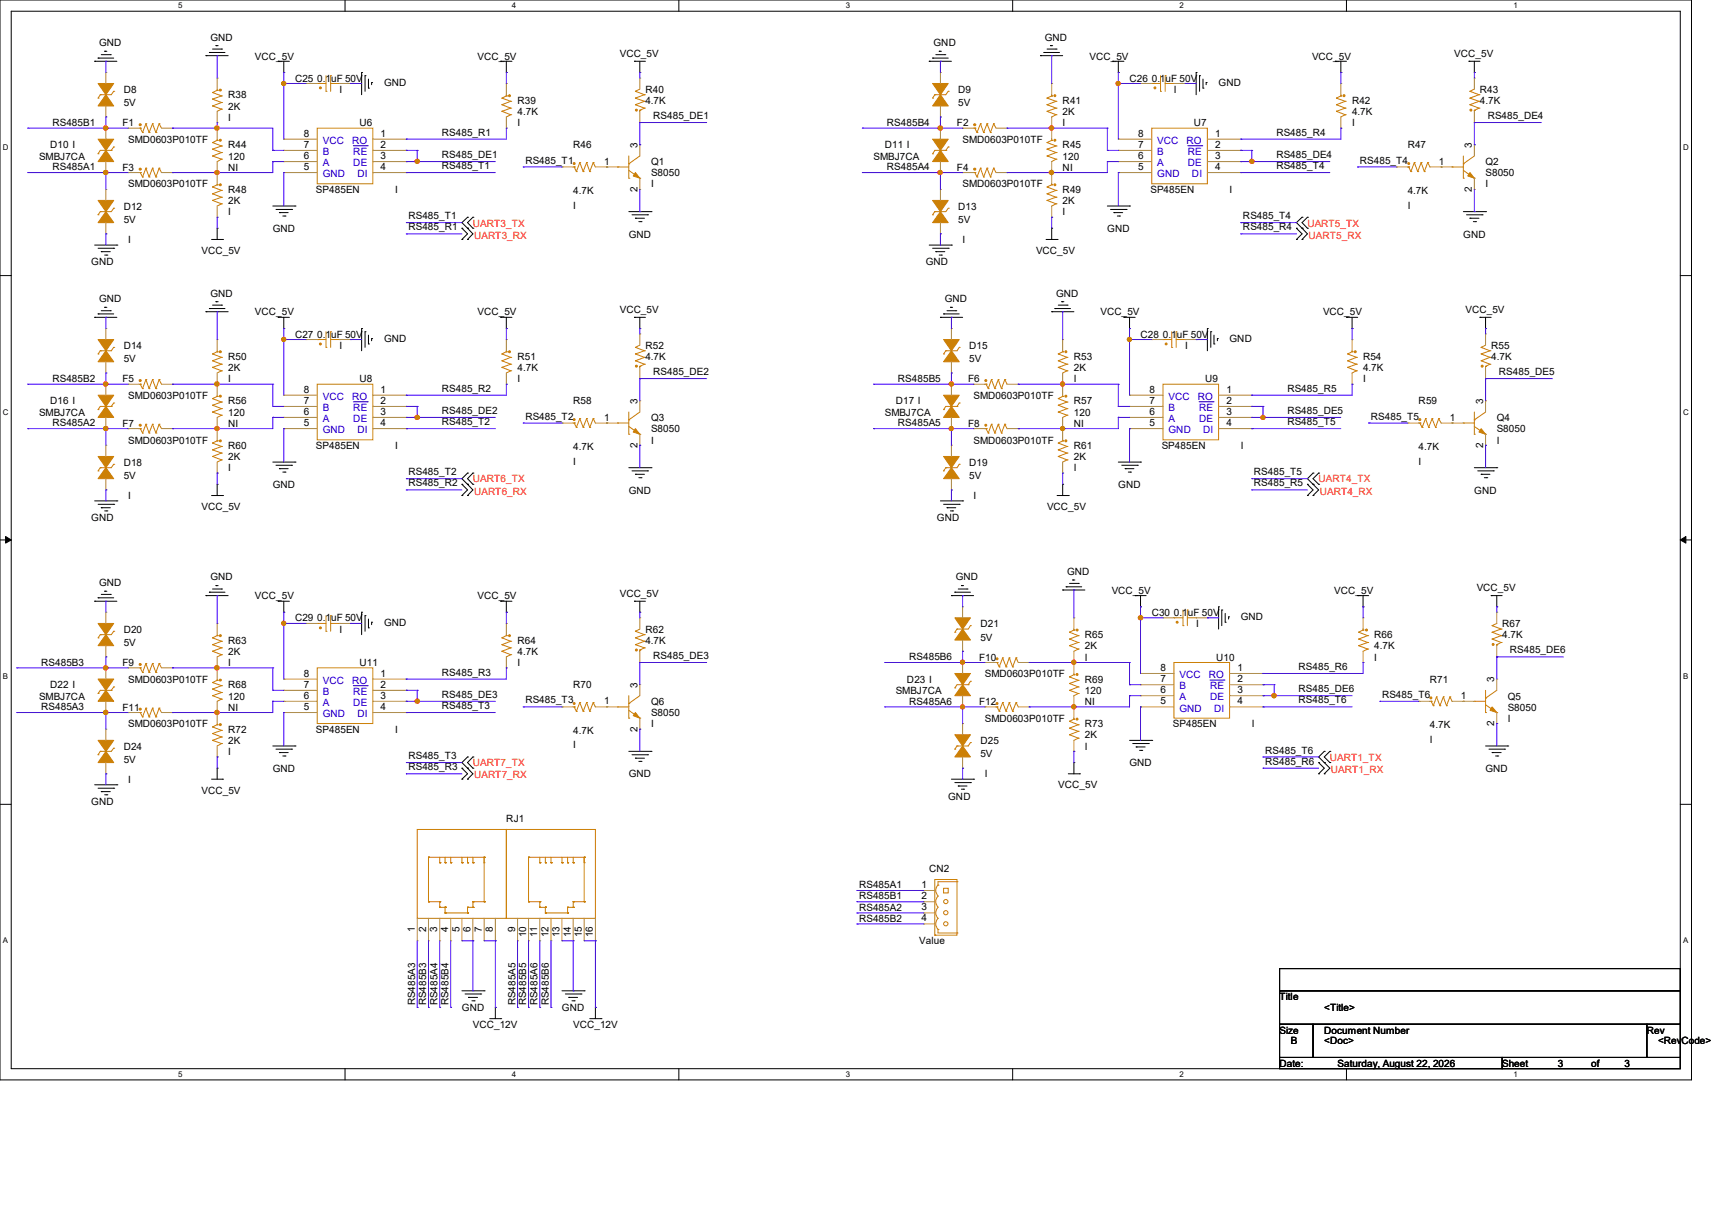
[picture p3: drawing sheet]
<svg xmlns="http://www.w3.org/2000/svg" width="297mm" height="210mm" viewBox="0 0 297 210" stroke-linecap="round" stroke-linejoin="round" font-family="sans-serif">
<defs><g id="words">
<g font-size="1.7">
<text x="17.2" y="8">GND</text>
<text x="36.5" y="7">GND</text>
<text x="44.2" y="10.3">VCC_5V</text>
<text x="82.8" y="10.3">VCC_5V</text>
<text x="107.5" y="9.9">VCC_5V</text>
<text x="162" y="8">GND</text>
<text x="181.3" y="7">GND</text>
<text x="189" y="10.3">VCC_5V</text>
<text x="227.6" y="10.3">VCC_5V</text>
<text x="252.3" y="9.9">VCC_5V</text>
<text x="21.5" y="16.1">D8</text>
<text x="39.6" y="17.1">R38</text>
<text x="51.2" y="14.2">C25 0.1uF 50V</text>
<text x="58.9" y="16.1">I</text>
<text x="66.6" y="14.9">GND</text>
<text x="112" y="16.1">R40</text>
<text x="166.2" y="16.1">D9</text>
<text x="196" y="14.2">C26 0.1uF 50V</text>
<text x="203.7" y="16.1">I</text>
<text x="211.4" y="14.9">GND</text>
<text x="256.7" y="16.1">R43</text>
<text x="9.1" y="21.8">RS485B1</text>
<text x="21.3" y="21.9">F1</text>
<text x="21.5" y="18.4">5V</text>
<text x="39.6" y="19">2K</text>
<text x="39.6" y="20.9">I</text>
<text x="52.7" y="23.7">8</text>
<text x="62.4" y="21.9">U6</text>
<text x="66" y="23.7">1</text>
<text x="76.7" y="23.5">RS485_R1</text>
<text x="89.8" y="18">R39</text>
<text x="89.8" y="20">4.7K</text>
<text x="89.8" y="21.9">I</text>
<text x="112" y="18">4.7K</text>
<text x="113.3" y="20.7">RS485_DE1</text>
<text x="153.9" y="21.8">RS485B4</text>
<text x="166" y="21.9">F2</text>
<text x="166.2" y="18.4">5V</text>
<text x="184.4" y="18">R41</text>
<text x="184.4" y="20">2K</text>
<text x="184.4" y="21.9">I</text>
<text x="197.5" y="23.7">8</text>
<text x="207.1" y="21.9">U7</text>
<text x="210.8" y="23.7">1</text>
<text x="221.4" y="23.5">RS485_R4</text>
<text x="234.6" y="18">R42</text>
<text x="234.6" y="20">4.7K</text>
<text x="234.6" y="21.9">I</text>
<text x="256.7" y="18">4.7K</text>
<text x="258.1" y="20.7">RS485_DE4</text>
<text x="6.8" y="27.7">SMBJ7CA</text>
<text x="8.7" y="25.7">D10 I</text>
<text x="9.1" y="29.5">RS485A1</text>
<text x="21.3" y="29.6">F3</text>
<text x="22.2" y="24.8">SMD0603P010TF</text>
<text x="39.6" y="25.7">R44</text>
<text x="39.6" y="27.7">120</text>
<text x="39.6" y="29.6">NI</text>
<text x="52.7" y="29.5">5</text>
<text x="52.7" y="27.6">6</text>
<text x="52.7" y="25.7">7</text>
<text x="66" y="25.7">2</text>
<text x="66" y="27.6">3</text>
<text x="66" y="29.5">4</text>
<text x="76.7" y="27.4">RS485_DE1</text>
<text x="76.7" y="29.3">RS485_T1</text>
<text x="91.1" y="28.4">RS485_T1</text>
<text x="99.4" y="25.7">R46</text>
<text x="104.8" y="28.5">1</text>
<text x="110.6" y="25.7" transform="rotate(-90 110.6 25.7)">3</text>
<text x="112.9" y="28.7">Q1</text>
<text x="151.6" y="27.7">SMBJ7CA</text>
<text x="153.5" y="25.7">D11 I</text>
<text x="153.9" y="29.5">RS485A4</text>
<text x="166" y="29.6">F4</text>
<text x="167" y="24.8">SMD0603P010TF</text>
<text x="184.4" y="25.7">R45</text>
<text x="184.4" y="27.7">120</text>
<text x="184.4" y="29.6">NI</text>
<text x="197.5" y="29.5">5</text>
<text x="197.5" y="27.6">6</text>
<text x="197.5" y="25.7">7</text>
<text x="210.8" y="25.7">2</text>
<text x="210.8" y="27.6">3</text>
<text x="210.8" y="29.5">4</text>
<text x="221.4" y="27.4">RS485_DE4</text>
<text x="221.4" y="29.3">RS485_T4</text>
<text x="235.9" y="28.4">RS485_T4</text>
<text x="244.2" y="25.7">R47</text>
<text x="249.6" y="28.5">1</text>
<text x="255.3" y="25.7" transform="rotate(-90 255.3 25.7)">3</text>
<text x="257.7" y="28.7">Q2</text>
<text x="22.2" y="32.5">SMD0603P010TF</text>
<text x="39.6" y="33.5">R48</text>
<text x="39.6" y="35.4">2K</text>
<text x="54.8" y="33.5">SP485EN</text>
<text x="68.5" y="33.5">I</text>
<text x="99.4" y="33.7">4.7K</text>
<text x="110.6" y="33.2" transform="rotate(-90 110.6 33.2)">2</text>
<text x="112.9" y="30.6">S8050</text>
<text x="112.9" y="32.5">I</text>
<text x="167" y="32.5">SMD0603P010TF</text>
<text x="184.4" y="33.5">R49</text>
<text x="184.4" y="35.4">2K</text>
<text x="199.6" y="33.5">SP485EN</text>
<text x="213.3" y="33.5">I</text>
<text x="244.2" y="33.7">4.7K</text>
<text x="255.3" y="33.2" transform="rotate(-90 255.3 33.2)">2</text>
<text x="257.7" y="30.6">S8050</text>
<text x="257.7" y="32.5">I</text>
<text x="21.5" y="36.4">D12</text>
<text x="21.5" y="38.7">5V</text>
<text x="39.6" y="37.3">I</text>
<text x="47.3" y="40.2">GND</text>
<text x="70.9" y="38">RS485_T1</text>
<text x="70.9" y="40">RS485_R1</text>
<text x="99.4" y="36.2">I</text>
<text x="109.1" y="41.2">GND</text>
<text x="166.2" y="36.4">D13</text>
<text x="166.2" y="38.7">5V</text>
<text x="184.4" y="37.3">I</text>
<text x="192.1" y="40.2">GND</text>
<text x="215.6" y="38">RS485_T4</text>
<text x="215.6" y="40">RS485_R4</text>
<text x="244.2" y="36.2">I</text>
<text x="253.9" y="41.2">GND</text>
<text x="15.8" y="46">GND</text>
<text x="22.2" y="42.2">I</text>
<text x="35" y="44.1">VCC_5V</text>
<text x="160.6" y="46">GND</text>
<text x="167" y="42.2">I</text>
<text x="179.7" y="44.1">VCC_5V</text>
<text x="17.2" y="52.4">GND</text>
<text x="36.5" y="51.4">GND</text>
<text x="163.9" y="52.4">GND</text>
<text x="183.2" y="51.4">GND</text>
<text x="44.2" y="54.7">VCC_5V</text>
<text x="51.2" y="58.6">C27 0.1uF 50V</text>
<text x="66.6" y="59.3">GND</text>
<text x="82.8" y="54.7">VCC_5V</text>
<text x="107.5" y="54.3">VCC_5V</text>
<text x="190.9" y="54.7">VCC_5V</text>
<text x="197.9" y="58.6">C28 0.1uF 50V</text>
<text x="213.3" y="59.3">GND</text>
<text x="229.5" y="54.7">VCC_5V</text>
<text x="254.2" y="54.3">VCC_5V</text>
<text x="21.5" y="60.5">D14</text>
<text x="21.5" y="62.8">5V</text>
<text x="39.6" y="62.4">R50</text>
<text x="39.6" y="64.3">2K</text>
<text x="58.9" y="60.5">I</text>
<text x="89.8" y="62.4">R51</text>
<text x="89.8" y="64.3">4.7K</text>
<text x="112" y="60.5">R52</text>
<text x="112" y="62.4">4.7K</text>
<text x="113.3" y="65.1">RS485_DE2</text>
<text x="168.1" y="60.5">D15</text>
<text x="168.1" y="62.8">5V</text>
<text x="186.3" y="62.4">R53</text>
<text x="186.3" y="64.3">2K</text>
<text x="205.6" y="60.5">I</text>
<text x="236.5" y="62.4">R54</text>
<text x="236.5" y="64.3">4.7K</text>
<text x="258.7" y="60.5">R55</text>
<text x="258.7" y="62.4">4.7K</text>
<text x="260" y="65.1">RS485_DE5</text>
<text x="8.7" y="70.1">D16 I</text>
<text x="9.1" y="66.2">RS485B2</text>
<text x="21.3" y="66.3">F5</text>
<text x="22.2" y="69.2">SMD0603P010TF</text>
<text x="39.6" y="70.1">R56</text>
<text x="39.6" y="66.3">I</text>
<text x="52.7" y="72">6</text>
<text x="52.7" y="70.1">7</text>
<text x="52.7" y="68.1">8</text>
<text x="62.4" y="66.3">U8</text>
<text x="66" y="68.1">1</text>
<text x="66" y="70.1">2</text>
<text x="66" y="72">3</text>
<text x="76.7" y="67.9">RS485_R2</text>
<text x="76.7" y="71.8">RS485_DE2</text>
<text x="89.8" y="66.3">I</text>
<text x="99.4" y="70.1">R58</text>
<text x="110.6" y="70.1" transform="rotate(-90 110.6 70.1)">3</text>
<text x="155.4" y="70.1">D17 I</text>
<text x="155.8" y="66.2">RS485B5</text>
<text x="168" y="66.3">F6</text>
<text x="168.9" y="69.2">SMD0603P010TF</text>
<text x="186.3" y="70.1">R57</text>
<text x="186.3" y="66.3">I</text>
<text x="199.4" y="72">6</text>
<text x="199.4" y="70.1">7</text>
<text x="199.4" y="68.1">8</text>
<text x="209.1" y="66.3">U9</text>
<text x="212.8" y="68.1">1</text>
<text x="212.8" y="70.1">2</text>
<text x="212.8" y="72">3</text>
<text x="223.3" y="67.9">RS485_R5</text>
<text x="223.3" y="71.8">RS485_DE5</text>
<text x="236.5" y="66.3">I</text>
<text x="246.1" y="70.1">R59</text>
<text x="257.3" y="70.1" transform="rotate(-90 257.3 70.1)">3</text>
<text x="6.8" y="72.1">SMBJ7CA</text>
<text x="9.1" y="74">RS485A2</text>
<text x="21.3" y="74">F7</text>
<text x="22.2" y="76.9">SMD0603P010TF</text>
<text x="39.6" y="72.1">120</text>
<text x="39.6" y="74">NI</text>
<text x="39.6" y="77.9">R60</text>
<text x="52.7" y="73.9">5</text>
<text x="54.8" y="77.9">SP485EN</text>
<text x="66" y="73.9">4</text>
<text x="68.5" y="77.9">I</text>
<text x="76.7" y="73.7">RS485_T2</text>
<text x="91.1" y="72.8">RS485_T2</text>
<text x="104.8" y="72.9">1</text>
<text x="110.6" y="77.6" transform="rotate(-90 110.6 77.6)">2</text>
<text x="112.9" y="73.1">Q3</text>
<text x="112.9" y="75">S8050</text>
<text x="112.9" y="76.9">I</text>
<text x="153.5" y="72.1">SMBJ7CA</text>
<text x="155.8" y="74">RS485A5</text>
<text x="168" y="74">F8</text>
<text x="168.9" y="76.9">SMD0603P010TF</text>
<text x="186.3" y="72.1">120</text>
<text x="186.3" y="74">NI</text>
<text x="186.3" y="77.9">R61</text>
<text x="199.4" y="73.9">5</text>
<text x="201.5" y="77.9">SP485EN</text>
<text x="212.8" y="73.9">4</text>
<text x="215.3" y="77.9">I</text>
<text x="223.3" y="73.7">RS485_T5</text>
<text x="237.8" y="72.8">RS485_T5</text>
<text x="251.5" y="72.9">1</text>
<text x="257.3" y="77.6" transform="rotate(-90 257.3 77.6)">2</text>
<text x="259.7" y="73.1">Q4</text>
<text x="259.7" y="75">S8050</text>
<text x="259.7" y="76.9">I</text>
<text x="21.5" y="80.8">D18</text>
<text x="21.5" y="83.1">5V</text>
<text x="39.6" y="79.8">2K</text>
<text x="39.6" y="81.7">I</text>
<text x="70.9" y="82.4">RS485_T2</text>
<text x="99.4" y="78.1">4.7K</text>
<text x="99.4" y="80.6">I</text>
<text x="168.1" y="80.8">D19</text>
<text x="168.1" y="83.1">5V</text>
<text x="186.3" y="79.8">2K</text>
<text x="186.3" y="81.7">I</text>
<text x="217.5" y="82.4">RS485_T5</text>
<text x="246.1" y="78.1">4.7K</text>
<text x="246.1" y="80.6">I</text>
<text x="22.2" y="86.6">I</text>
<text x="35" y="88.5">VCC_5V</text>
<text x="47.3" y="84.6">GND</text>
<text x="70.9" y="84.4">RS485_R2</text>
<text x="109.1" y="85.6">GND</text>
<text x="168.9" y="86.6">I</text>
<text x="181.6" y="88.5">VCC_5V</text>
<text x="194" y="84.6">GND</text>
<text x="217.5" y="84.4">RS485_R5</text>
<text x="255.8" y="85.6">GND</text>
<text x="15.8" y="90.4">GND</text>
<text x="162.6" y="90.4">GND</text>
<text x="17.2" y="101.6">GND</text>
<text x="36.5" y="100.7">GND</text>
<text x="165.8" y="100.7">GND</text>
<text x="185.1" y="99.7">GND</text>
<text x="44.2" y="103.9">VCC_5V</text>
<text x="51.2" y="107.8">C29 0.1uF 50V</text>
<text x="82.8" y="103.9">VCC_5V</text>
<text x="107.5" y="103.5">VCC_5V</text>
<text x="192.9" y="103">VCC_5V</text>
<text x="199.8" y="106.8">C30 0.1uF 50V</text>
<text x="215.3" y="107.6">GND</text>
<text x="231.5" y="103">VCC_5V</text>
<text x="256.2" y="102.6">VCC_5V</text>
<text x="21.5" y="109.7">D20</text>
<text x="21.5" y="112.1">5V</text>
<text x="39.6" y="111.7">R63</text>
<text x="39.6" y="113.6">2K</text>
<text x="58.9" y="109.7">I</text>
<text x="66.6" y="108.6">GND</text>
<text x="89.8" y="111.7">R64</text>
<text x="89.8" y="113.6">4.7K</text>
<text x="112" y="109.7">R62</text>
<text x="112" y="111.7">4.7K</text>
<text x="170.1" y="108.8">D21</text>
<text x="170.1" y="111.1">5V</text>
<text x="188.2" y="110.7">R65</text>
<text x="188.2" y="112.6">2K</text>
<text x="207.5" y="108.8">I</text>
<text x="238.4" y="110.7">R66</text>
<text x="238.4" y="112.6">4.7K</text>
<text x="260.6" y="108.8">R67</text>
<text x="260.6" y="110.7">4.7K</text>
<text x="262" y="113.3">RS485_DE6</text>
<text x="7.2" y="115.4">RS485B3</text>
<text x="8.7" y="119.4">D22 I</text>
<text x="21.3" y="115.5">F9</text>
<text x="22.2" y="118.4">SMD0603P010TF</text>
<text x="39.6" y="119.4">R68</text>
<text x="39.6" y="115.5">I</text>
<text x="52.7" y="119.3">7</text>
<text x="52.7" y="117.3">8</text>
<text x="62.4" y="115.5">U11</text>
<text x="66" y="117.3">1</text>
<text x="66" y="119.3">2</text>
<text x="76.7" y="117.2">RS485_R3</text>
<text x="89.8" y="115.5">I</text>
<text x="99.4" y="119.4">R70</text>
<text x="110.6" y="119.3" transform="rotate(-90 110.6 119.3)">3</text>
<text x="113.3" y="114.3">RS485_DE3</text>
<text x="157.3" y="118.4">D23 I</text>
<text x="157.7" y="114.5">RS485B6</text>
<text x="169.9" y="114.6">F10</text>
<text x="170.9" y="117.4">SMD0603P010TF</text>
<text x="188.2" y="118.4">R69</text>
<text x="188.2" y="114.6">I</text>
<text x="201.3" y="118.3">7</text>
<text x="201.3" y="116.4">8</text>
<text x="211" y="114.6">U10</text>
<text x="214.7" y="116.4">1</text>
<text x="214.7" y="118.3">2</text>
<text x="225.3" y="116.2">RS485_R6</text>
<text x="238.4" y="114.6">I</text>
<text x="248.1" y="118.4">R71</text>
<text x="259.2" y="118.4" transform="rotate(-90 259.2 118.4)">3</text>
<text x="6.8" y="121.3">SMBJ7CA</text>
<text x="7.2" y="123.2">RS485A3</text>
<text x="21.3" y="123.2">F11</text>
<text x="39.6" y="121.3">120</text>
<text x="39.6" y="123.2">NI</text>
<text x="52.7" y="123.1">5</text>
<text x="52.7" y="121.2">6</text>
<text x="66" y="121.2">3</text>
<text x="66" y="123.1">4</text>
<text x="76.7" y="121">RS485_DE3</text>
<text x="76.7" y="123">RS485_T3</text>
<text x="91.1" y="122">RS485_T3</text>
<text x="104.8" y="122.2">1</text>
<text x="112.9" y="122.3">Q6</text>
<text x="112.9" y="124.2">S8050</text>
<text x="155.4" y="120.4">SMBJ7CA</text>
<text x="157.7" y="122.2">RS485A6</text>
<text x="169.9" y="122.3">F12</text>
<text x="170.9" y="125.2">SMD0603P010TF</text>
<text x="188.2" y="120.4">120</text>
<text x="188.2" y="122.3">NI</text>
<text x="201.3" y="122.2">5</text>
<text x="201.3" y="120.2">6</text>
<text x="214.7" y="120.2">3</text>
<text x="214.7" y="122.2">4</text>
<text x="225.3" y="120.1">RS485_DE6</text>
<text x="225.3" y="122">RS485_T6</text>
<text x="239.8" y="121">RS485_T6</text>
<text x="253.4" y="121.2">1</text>
<text x="259.2" y="125.9" transform="rotate(-90 259.2 125.9)">2</text>
<text x="261.6" y="121.3">Q5</text>
<text x="261.6" y="123.2">S8050</text>
<text x="261.6" y="125.2">I</text>
<text x="21.5" y="130">D24</text>
<text x="22.2" y="126.2">SMD0603P010TF</text>
<text x="39.6" y="127.1">R72</text>
<text x="39.6" y="129">2K</text>
<text x="39.6" y="131">I</text>
<text x="54.8" y="127.1">SP485EN</text>
<text x="68.5" y="127.1">I</text>
<text x="70.9" y="131.7">RS485_T3</text>
<text x="99.4" y="127.3">4.7K</text>
<text x="99.4" y="129.8">I</text>
<text x="110.6" y="126.9" transform="rotate(-90 110.6 126.9)">2</text>
<text x="112.9" y="126.2">I</text>
<text x="170.1" y="129">D25</text>
<text x="170.1" y="131.4">5V</text>
<text x="188.2" y="126.2">R73</text>
<text x="188.2" y="128.1">2K</text>
<text x="188.2" y="130">I</text>
<text x="203.5" y="126.2">SP485EN</text>
<text x="217.2" y="126.2">I</text>
<text x="219.5" y="130.7">RS485_T6</text>
<text x="248.1" y="126.3">4.7K</text>
<text x="248.1" y="128.8">I</text>
<text x="21.5" y="132.3">5V</text>
<text x="22.2" y="135.8">I</text>
<text x="35" y="137.7">VCC_5V</text>
<text x="47.3" y="133.9">GND</text>
<text x="70.9" y="133.6">RS485_R3</text>
<text x="109.1" y="134.8">GND</text>
<text x="170.9" y="134.8">I</text>
<text x="183.6" y="136.7">VCC_5V</text>
<text x="196" y="132.9">GND</text>
<text x="219.5" y="132.6">RS485_R6</text>
<text x="257.7" y="133.9">GND</text>
<text x="15.8" y="139.7">GND</text>
<text x="87.8" y="142.5">RJ1</text>
<text x="164.5" y="138.7">GND</text>
<text x="149.1" y="154">RS485A1</text>
<text x="149.1" y="156">RS485B1</text>
<text x="159.8" y="154">1</text>
<text x="159.8" y="156">2</text>
<text x="161.2" y="151.2">CN2</text>
<text x="72" y="161.6" transform="rotate(-90 72 161.6)">1</text>
<text x="73.9" y="161.6" transform="rotate(-90 73.9 161.6)">2</text>
<text x="75.9" y="161.6" transform="rotate(-90 75.9 161.6)">3</text>
<text x="77.8" y="161.6" transform="rotate(-90 77.8 161.6)">4</text>
<text x="79.7" y="161.6" transform="rotate(-90 79.7 161.6)">5</text>
<text x="81.6" y="161.6" transform="rotate(-90 81.6 161.6)">6</text>
<text x="83.6" y="161.6" transform="rotate(-90 83.6 161.6)">7</text>
<text x="85.5" y="161.6" transform="rotate(-90 85.5 161.6)">8</text>
<text x="89.4" y="161.6" transform="rotate(-90 89.4 161.6)">9</text>
<text x="149.1" y="157.9">RS485A2</text>
<text x="149.1" y="159.8">RS485B2</text>
<text x="159.8" y="159.8">4</text>
<text x="159.8" y="157.9">3</text>
<text x="91.3" y="162.6" transform="rotate(-90 91.3 162.6)">10</text>
<text x="93.2" y="162.6" transform="rotate(-90 93.2 162.6)">11</text>
<text x="95.2" y="162.6" transform="rotate(-90 95.2 162.6)">12</text>
<text x="97.1" y="162.6" transform="rotate(-90 97.1 162.6)">13</text>
<text x="99" y="162.6" transform="rotate(-90 99 162.6)">14</text>
<text x="100.9" y="162.6" transform="rotate(-90 100.9 162.6)">15</text>
<text x="102.9" y="162.6" transform="rotate(-90 102.9 162.6)">16</text>
<text x="159.5" y="163.8">Value</text>
<text x="222" y="173.4">Title</text>
<text x="72" y="174.3" transform="rotate(-90 72 174.3)">RS485A3</text>
<text x="74" y="174.3" transform="rotate(-90 74 174.3)">RS485B3</text>
<text x="75.9" y="174.3" transform="rotate(-90 75.9 174.3)">RS485A4</text>
<text x="77.8" y="174.3" transform="rotate(-90 77.8 174.3)">RS485B4</text>
<text x="80.1" y="175.3">GND</text>
<text x="82" y="178.3">VCC_12V</text>
<text x="89.4" y="174.3" transform="rotate(-90 89.4 174.3)">RS485A5</text>
<text x="91.3" y="174.3" transform="rotate(-90 91.3 174.3)">RS485B5</text>
<text x="93.3" y="174.3" transform="rotate(-90 93.3 174.3)">RS485A6</text>
<text x="95.2" y="174.3" transform="rotate(-90 95.2 174.3)">RS485B6</text>
<text x="97.5" y="175.3">GND</text>
<text x="99.4" y="178.3">VCC_12V</text>
<text x="222" y="179.2">Size</text>
<text x="229.7" y="175.3">&lt;Title&gt;</text>
<text x="229.7" y="179.2">Document Number</text>
<text x="285.7" y="179.2">Rev</text>
<text x="222" y="185">Date:</text>
<text x="223.9" y="181.1">B</text>
<text x="229.7" y="181.1">&lt;Doc&gt;</text>
<text x="232.1" y="185">Saturday, August 22, 2026</text>
<text x="260.6" y="185">Sheet</text>
<text x="270.2" y="185">3</text>
<text x="276" y="185">of</text>
<text x="281.8" y="185">3</text>
<text x="287.7" y="181.1">&lt;RevCode&gt;</text>
</g>
<g font-size="1.7" fill="#00c">
<text x="56" y="28.8">A</text>
<text x="56" y="26.9">B</text>
<text x="56" y="24.9">VCC</text>
<text x="61.1" y="24.9">RO</text>
<text x="61.3" y="26.9">RE</text>
<text x="61.3" y="28.8">DE</text>
<text x="200.8" y="28.8">A</text>
<text x="200.8" y="26.9">B</text>
<text x="200.8" y="24.9">VCC</text>
<text x="205.9" y="24.9">RO</text>
<text x="206.1" y="26.9">RE</text>
<text x="206.1" y="28.8">DE</text>
<text x="56" y="30.7">GND</text>
<text x="62" y="30.7">DI</text>
<text x="200.8" y="30.7">GND</text>
<text x="206.8" y="30.7">DI</text>
<text x="56" y="71.3">B</text>
<text x="56" y="69.3">VCC</text>
<text x="61.1" y="69.3">RO</text>
<text x="61.3" y="71.3">RE</text>
<text x="202.7" y="71.3">B</text>
<text x="202.7" y="69.3">VCC</text>
<text x="207.8" y="69.3">RO</text>
<text x="208" y="71.3">RE</text>
<text x="56" y="75.1">GND</text>
<text x="56" y="73.2">A</text>
<text x="61.3" y="73.2">DE</text>
<text x="62" y="75.1">DI</text>
<text x="202.7" y="75.1">GND</text>
<text x="202.7" y="73.2">A</text>
<text x="208" y="73.2">DE</text>
<text x="208.7" y="75.1">DI</text>
<text x="56" y="118.6">VCC</text>
<text x="61.1" y="118.6">RO</text>
<text x="204.6" y="119.5">B</text>
<text x="204.6" y="117.6">VCC</text>
<text x="209.7" y="117.6">RO</text>
<text x="209.9" y="119.5">RE</text>
<text x="56" y="124.4">GND</text>
<text x="56" y="122.4">A</text>
<text x="56" y="120.5">B</text>
<text x="61.3" y="120.5">RE</text>
<text x="61.3" y="122.4">DE</text>
<text x="62" y="124.4">DI</text>
<text x="204.6" y="123.4">GND</text>
<text x="204.6" y="121.5">A</text>
<text x="209.9" y="121.5">DE</text>
<text x="210.6" y="123.4">DI</text>
</g>
<g font-size="1.7" fill="#f00">
<text x="82" y="39.3">UART3_TX</text>
<text x="82.3" y="41.4">UART3_RX</text>
<text x="226.8" y="39.3">UART5_TX</text>
<text x="227" y="41.4">UART5_RX</text>
<text x="82" y="83.6">UART6_TX</text>
<text x="228.8" y="83.6">UART4_TX</text>
<text x="82.3" y="85.8">UART6_RX</text>
<text x="229" y="85.8">UART4_RX</text>
<text x="230.7" y="131.9">UART1_TX</text>
<text x="82" y="132.9">UART7_TX</text>
<text x="82.3" y="135">UART7_RX</text>
<text x="230.9" y="134.1">UART1_RX</text>
</g>
<g font-size="1.4">
<text x="30.9" y="1.4">5</text>
<text x="88.8" y="1.4">4</text>
<text x="146.7" y="1.4">3</text>
<text x="204.6" y="1.4">2</text>
<text x="262.6" y="1.4">1</text>
<text x=".5" y="26.1">D</text>
<text x="292" y="26.1">D</text>
<text x=".5" y="71.9">C</text>
<text x="292" y="71.9">C</text>
<text x=".5" y="117.8">B</text>
<text x="292" y="117.8">B</text>
<text x=".5" y="163.6">A</text>
<text x="292" y="163.6">A</text>
<text x="30.9" y="186.8">5</text>
<text x="88.8" y="186.8">4</text>
<text x="146.7" y="186.8">3</text>
<text x="204.6" y="186.8">2</text>
<text x="262.6" y="186.8">1</text>
</g>
</g></defs>
<path d="M0 0h293.5v187.3h-293.5zM1.9 1.9h289.6v183.4h-289.6z" fill="none" stroke="#000" stroke-width=".17"/>
<g fill="#fff">
<path d="M30.9 .2h.8v1.5h-.8z"/>
<path d="M30.9 185.5h.8v1.6h-.8z"/>
</g>
<path d="M59.9 0v1.9M59.9 185.3v2" fill="none" stroke="#000" stroke-width=".17"/>
<g fill="#fff">
<path d="M88.8 .2h.8v1.5h-.8z"/>
<path d="M88.8 185.5h.8v1.6h-.8z"/>
</g>
<path d="M117.8 0v1.9M117.8 185.3v2" fill="none" stroke="#000" stroke-width=".17"/>
<g fill="#fff">
<path d="M146.7 .2h.8v1.5h-.8z"/>
<path d="M146.7 185.5h.8v1.6h-.8z"/>
</g>
<path d="M175.7 0v1.9M175.7 185.3v2" fill="none" stroke="#000" stroke-width=".17"/>
<g fill="#fff">
<path d="M204.6 .2h.8v1.5h-.8z"/>
<path d="M204.6 185.5h.8v1.6h-.8z"/>
</g>
<path d="M233.6 0v1.9M233.6 185.3v2" fill="none" stroke="#000" stroke-width=".17"/>
<g fill="#fff">
<path d="M262.6 .2h.7v1.5h-.7z"/>
<path d="M262.6 185.5h.7v1.6h-.7z"/>
<path d="M.5 24.8h1v1.6h-1z"/>
<path d="M292 24.8h1v1.6h-1z"/>
<path d="M.5 70.7h1v1.5h-1z"/>
<path d="M292 70.7h1v1.5h-1z"/>
</g>
<path d="M0 47.8h1.9M291.5 47.8h2" fill="none" stroke="#000" stroke-width=".17"/>
<g fill="#fff">
<path d="M.5 116.5h.9v1.6h-.9z"/>
<path d="M292 116.5h.9v1.6h-.9z"/>
</g>
<path d="M0 93.6h1.9M291.5 93.6h2" fill="none" stroke="#000" stroke-width=".17"/>
<path d="M1 93l.9 .6-.9 .6zM291.5 93.6l1-.6v1.2z" fill="#000" stroke="#000" stroke-width=".17"/>
<g fill="#fff">
<path d="M.5 162.4h.9v1.5h-.9z"/>
<path d="M292 162.4h.9v1.5h-.9z"/>
</g>
<g fill="none" stroke="#000" stroke-width=".17">
<path d="M16.4 10.6h.1M16.4 10.6h3.9M17 10.1h.1M17 10.1h2.7M17.6 9.5h1.5M18.2 8.9h.1M18.2 8.9h.3M19.1 9.5h.1M35.7 9.7h.1M35.7 9.7h3.9M36.3 9.1h.1M36.3 9.1h2.7"/>
<path d="M36.9 8.5h1.5M37.5 7.9h.1M37.5 7.9h.3M38.4 8.5h.1M48.3 10.6h.1M48.3 10.6h1.9M49.2 12.6h.1M49.2 10.6v2M62.7 12.6h.1M62.7 12.6v3.8M63.3 13.1h.1M63.3 13.1v2.7"/>
<path d="M63.9 15.3h.1M63.9 13.7v1.6M64.5 14.3h.1M64.5 14.3v.4M86.9 10.6h.1M86.9 10.6h1.9M87.8 12.6h.1M87.8 10.6v2M110.1 10.6h.1M110.1 10.6h1.9M111 12.6h.1M111 10.6v2"/>
<path d="M161.2 10.6h.1M161.2 10.6h3.9M161.8 10.1h.1M161.8 10.1h2.7M162.3 9.5h1.6M162.9 8.9h.1M162.9 8.9h.4M163.9 9.5h.1M180.5 9.7h.1M180.5 9.7h3.9M181.1 9.1h.1M181.1 9.1h2.7"/>
<path d="M181.7 8.5h1.5M182.2 7.9h.1M182.2 7.9h.4M183.2 8.5h.1M193 10.6h.1M193 10.6h2M194 12.6h.1M194 10.6v2M207.5 12.6h.1M207.5 12.6v3.8M208.1 13.1h.1M208.1 13.1v2.7"/>
<path d="M208.7 15.3h.1M208.7 13.7v1.6M209.3 14.3h.1M209.3 14.3v.4M231.6 10.6h.1M231.6 10.6h2M232.6 12.6h.1M232.6 10.6v2M254.8 10.6h.1M254.8 10.6h2M255.8 12.6h.1M255.8 10.6v2"/>
<path d="M37.7 39.6h.1M37.7 39.6v1.9M47.3 35.7h3.9M47.9 36.3h2.7M48.5 36.9h.1M48.5 36.9h1.5M49.1 37.5h.3M49.4 37.5h.1M50.6 36.3h.1M51.2 35.7h.1M80.1 39.6h.1M80.1 39.6l1 1-1 .9"/>
<path d="M81.1 37.7h.1M81.1 39.6h.1M81.1 37.7l-1 .9 1 1M81.1 39.6l.9 1-.9 .9M82 39.6h.1M82 37.7h.1M82 37.7l-.9 .9 .9 1M109.1 36.7h3.8M109.6 37.3h2.8M110.2 37.8h.1M110.2 37.8h1.6M110.8 38.4h.4"/>
<path d="M111.2 38.4h.1M112.4 37.3h.1M112.9 36.7h.1M182.5 39.6h.1M182.5 39.6v1.9M192.1 35.7h3.9M192.7 36.3h2.7M193.3 36.9h.1M193.3 36.9h1.5M193.8 37.5h.4M194.2 37.5h.1M195.4 36.3h.1"/>
<path d="M196 35.7h.1M224.9 39.6h.1M224.9 39.6l1 1-1 .9M225.9 37.7h.1M225.9 39.6h.1M225.9 37.7l-1 .9 1 1M225.9 39.6l.9 1-.9 .9M226.8 39.6h.1M226.8 37.7h.1M226.8 37.7l-.9 .9 .9 1M253.9 36.7h3.8M254.4 37.3h2.7"/>
<path d="M255 37.8h.1M255 37.8h1.6M255.6 38.4h.4M256 38.4h.1M257.1 37.3h.1M257.7 36.7h.1M16.4 55h.1M16.4 42.5h3.9M16.4 55h3.9M17 54.4h.1M17 43.1h2.7M17 54.4h2.7"/>
<path d="M17.6 43.6h.1M17.6 43.6h1.5M17.6 53.9h1.5M18.2 53.3h.1M18.2 44.2h.3M18.2 53.3h.3M18.5 44.2h.1M19.1 53.9h.1M19.7 43.1h.1M20.3 42.5h.1M35.7 54.1h.1M35.7 54.1h3.9"/>
<path d="M36.3 53.5h.1M36.3 53.5h2.7M36.7 41.5h1.9M36.9 52.9h1.5M37.5 52.3h.1M37.5 52.3h.3M38.4 52.9h.1M38.6 41.5h.1M48.3 55h.1M48.3 55h1.9M49.2 57h.1M49.2 55v2"/>
<path d="M62.7 57h.1M62.7 57v3.8M63.3 57.5h.1M63.3 57.5v2.7M63.9 59.6h.1M63.9 58.1v1.5M64.5 58.7h.1M64.5 58.7v.4M80.1 41.5h.1M81.1 41.5h.1M86.9 55h.1M86.9 55h1.9"/>
<path d="M87.8 57h.1M87.8 55v2M110.1 55h.1M110.1 55h1.9M111 57h.1M111 55v2M161.2 42.5h3.9M161.8 43.1h2.7M162.3 43.6h.1M162.3 43.6h1.6M162.9 44.2h.4M163.2 55h.1"/>
<path d="M163.2 55h3.8M163.3 44.2h.1M163.7 54.4h.1M163.7 54.4h2.7M164.3 53.9h1.5M164.5 43.1h.1M164.9 53.3h.1M164.9 53.3h.4M165.1 42.5h.1M165.8 53.9h.1M181.5 41.5h1.9M182.5 54.1h.1"/>
<path d="M182.5 54.1h3.8M183 53.5h.1M183 53.5h2.7M183.4 41.5h.1M183.6 52.9h1.5M184.2 52.3h.1M184.2 52.3h.4M185.1 52.9h.1M195 55h.1M195 55h1.9M196 57h.1M196 55v2"/>
<path d="M209.5 57h.1M209.5 57v3.8M210.1 57.5h.1M210.1 57.5v2.7M210.6 59.6h.1M210.6 58.1v1.5M211.2 58.7h.1M211.2 58.7v.4M224.9 41.5h.1M225.9 41.5h.1M233.6 55h.1M233.6 55h1.9"/>
<path d="M234.6 57h.1M234.6 55v2M256.8 55h.1M256.8 55h1.9M257.7 57h.1M257.7 55v2M16.4 86.9h3.9M17 87.5h2.7M17.6 88.1h.1M17.6 88.1h1.5M18.2 88.6h.3M18.5 88.6h.1"/>
<path d="M19.7 87.5h.1M20.3 86.9h.1M36.7 85.9h1.9M37.7 84h.1M37.7 84v1.9M38.6 85.9h.1M47.3 80.1h3.9M47.9 80.7h2.7M48.5 81.3h.1M48.5 81.3h1.5M49.1 81.9h.3M49.4 81.9h.1"/>
<path d="M50.6 80.7h.1M51.2 80.1h.1M80.1 84h.1M80.1 85.9h.1M80.1 84l1 1-1 .9M81.1 82h.1M81.1 84h.1M81.1 85.9h.1M81.1 82l-1 1 1 1M81.1 84l.9 1-.9 .9M82 84h.1M82 82h.1"/>
<path d="M82 82l-.9 1 .9 1M109.1 81.1h3.8M109.6 81.7h2.8M110.2 82.3h.1M110.2 82.3h1.6M110.8 82.8h.4M111.2 82.8h.1M112.4 81.7h.1M112.9 81.1h.1M163.2 86.9h3.8M163.7 87.5h2.7M164.3 88.1h.1"/>
<path d="M164.3 88.1h1.5M164.9 88.6h.4M165.3 88.6h.1M166.4 87.5h.1M167 86.9h.1M183.4 85.9h1.9M184.4 84h.1M184.4 84v1.9M185.3 85.9h.1M194 80.1h3.9M194.6 80.7h2.7M195.2 81.3h.1"/>
<path d="M195.2 81.3h1.5M195.7 81.9h.4M196.1 81.9h.1M197.3 80.7h.1M197.9 80.1h.1M226.8 84h.1M226.8 85.9h.1M226.8 84l1 1-1 .9M227.8 82h.1M227.8 84h.1M227.8 85.9h.1M227.8 82l-1 1 2 2-1 .9"/>
<path d="M228.8 84h.1M228.8 82h.1M228.8 82l-1 1 1 1M255.8 81.1h3.9M256.4 81.7h2.7M257 82.3h.1M257 82.3h1.5M257.5 82.8h.4M257.9 82.8h.1M259.1 81.7h.1M259.7 81.1h.1M16.4 104.3h.1"/>
<path d="M16.4 104.3h3.9M17 103.7h.1M17 103.7h2.7M17.6 103.1h1.5M18.2 102.5h.1M18.2 102.5h.3M19.1 103.1h.1M35.7 103.3h.1M35.7 103.3h3.9M36.3 102.7h.1M36.3 102.7h2.7M36.9 102.2h1.5"/>
<path d="M37.5 101.6h.1M37.5 101.6h.3M38.4 102.2h.1M48.3 104.3h.1M48.3 104.3h1.9M49.2 106.2h.1M49.2 104.3v1.9M62.7 106.2h.1M62.7 106.2v3.9M63.3 106.8h.1M63.3 106.8v2.7M63.9 108.9h.1"/>
<path d="M63.9 107.4v1.5M64.5 107.9h.1M64.5 107.9v.4M86.9 104.3h.1M86.9 104.3h1.9M87.8 106.2h.1M87.8 104.3v1.9M110.1 104.3h.1M110.1 104.3h1.9M111 106.2h.1M111 104.3v1.9M165.1 103.3h.1"/>
<path d="M165.1 103.3h3.8M165.7 102.7h.1M165.7 102.7h2.7M166.2 102.2h1.6M166.8 101.6h.1M166.8 101.6h.4M167.8 102.2h.1M184.4 102.3h.1M184.4 102.3h3.8M185 101.8h.1M185 101.8h2.7M185.5 101.2h1.6"/>
<path d="M186.1 100.6h.1M186.1 100.6h.4M187.1 101.2h.1M196.9 103.3h.1M196.9 103.3h1.9M197.9 105.2h.1M197.9 103.3v1.9M211.4 105.2h.1M211.4 105.2v3.9M212 105.8h.1M212 105.8v2.7M212.6 107.9h.1"/>
<path d="M212.6 106.4v1.5M213.1 107h.1M213.1 107v.4M235.5 103.3h.1M235.5 103.3h1.9M236.5 105.2h.1M236.5 103.3v1.9M258.7 103.3h.1M258.7 103.3h1.9M259.7 105.2h.1M259.7 103.3v1.9M0 139.5h1.9"/>
<path d="M16.4 136.1h3.9M17 136.7h2.7M17.6 137.3h.1M17.6 137.3h1.5M18.2 137.8h.3M18.5 137.8h.1M19.7 136.7h.1M20.3 136.1h.1M36.7 135.1h1.9M37.7 133.2h.1M37.7 133.2v1.9M38.6 135.1h.1"/>
<path d="M47.3 129.4h3.9M47.9 129.9h2.7M48.5 130.5h.1M48.5 130.5h1.5M49.1 131.1h.3M49.4 131.1h.1M50.6 129.9h.1M51.2 129.4h.1M80.1 133.2h.1M80.1 135.1h.1M80.1 133.2l1 1-1 .9M81.1 131.3h.1"/>
<path d="M81.1 133.2h.1M81.1 135.1h.1M81.1 131.3l-1 .9 1 1M81.1 133.2l.9 1-.9 .9M82 133.2h.1M82 131.3h.1M82 131.3l-.9 .9 .9 1M109.1 130.3h3.8M109.6 130.9h2.8M110.2 131.5h.1M110.2 131.5h1.6M110.8 132h.4"/>
<path d="M111.2 132h.1M112.4 130.9h.1M112.9 130.3h.1M165.1 135.1h3.8M165.7 135.7h2.7M166.2 136.3h.1M166.2 136.3h1.6M166.8 136.9h.4M167.2 136.9h.1M168.4 135.7h.1M168.9 135.1h.1M185.3 134.2h2"/>
<path d="M186.3 132.2h.1M186.3 132.2v2M187.3 134.2h.1M196 128.4h3.8M196.5 128.9h2.7M197.1 129.5h.1M197.1 129.5h1.6M197.7 130.1h.4M198.1 130.1h.1M199.2 128.9h.1M199.8 128.4h.1M228.8 132.2h.1"/>
<path d="M228.8 134.2h.1M228.8 132.2l.9 1-.9 1M229.7 130.3h.1M229.7 132.2h.1M229.7 134.2h.1M229.7 130.3l-.9 1 1.9 1.9-1 1M230.7 132.2h.1M230.7 130.3h.1M230.7 130.3l-1 1 1 .9M257.7 129.4h3.9M258.3 129.9h2.7M258.9 130.5h.1"/>
<path d="M258.9 130.5h1.5M259.5 131.1h.3M259.8 131.1h.1M261 129.9h.1M261.6 129.4h.1M291.5 139.5h2M80.1 171.8h3.9M80.7 172.4h2.7M81.3 173h.1M81.3 173h1.5M81.9 173.6h.4M82.3 173.6h.1"/>
<path d="M83.4 172.4h.1M84 171.8h.1M85 176.7h1.9M85.9 174.7h.1M85.9 174.7v2M86.9 176.7h.1M97.5 171.8h3.8M98.1 172.4h2.7M98.7 173h.1M98.7 173h1.5M99.2 173.6h.4M99.6 173.6h.1"/>
<path d="M100.8 172.4h.1M101.3 171.8h.1M102.3 176.7h2M103.3 174.7h.1M103.3 174.7v2M104.3 176.7h.1M222 168h69.5v3.8h-69.5zM222 171.8h69.5v5.8h-69.5zM222 177.6h5.8v5.8h-5.8zM227.8 177.6h57.9v5.8h-57.9zM285.7 177.6h5.8v5.8h-5.8zM222 183.4h38.6v1.9h-38.6z"/>
<path d="M260.6 183.4h30.9v1.9h-30.9z"/>
</g>
<g fill="none" stroke="#cc8006" stroke-width=".17">
<path d="M17 17h.1M17.4 16.4h.1M17.4 16.4l-.4 .6M19.7 15.8h.1M19.7 15.8l-.4 .6h-1.9M36.9 18.4h.1M36.9 17.2h.1M36.9 16h.1M36.9 18.4l1.5 .5M36.9 17.2l1.5 .6M36.9 16l1.5 .6M37.7 15.7h.1"/>
<path d="M37.7 15.5v.2M37.7 15.7l-.8 .3M38.4 18.9h.1M38.4 17.8h.1M38.4 16.6h.1M38.4 18.9l-.7 .4M38.4 17.8l-1.5 .6M38.4 16.6l-1.5 .6M55 14.5h.1M55 14.5h1.6M56.6 15.8h.1M56.6 13.1v2.7"/>
<path d="M57.4 13.1h.1M57.4 13.1v2.7M57.4 14.5h1.5M58.9 14.5h.1M87.1 19.3h.1M87.1 18.2h.1M87.1 17h.1M87.1 19.3l1.5 .6M87.1 18.2l1.5 .6M87.1 17l1.5 .6M87.8 16.6h.1M87.8 16.4v.2"/>
<path d="M87.8 16.6l-.7 .4M88.6 19.9h.1M88.6 18.8h.1M88.6 17.6h.1M88.6 19.9l-.8 .4M88.6 18.8l-1.5 .5M88.6 17.6l-1.5 .6M110.2 15.8h.1M110.2 17h.1M110.2 18.2h.1M110.2 15.8l1.6 .6M110.2 17l1.6 .6"/>
<path d="M110.2 18.2l1.6 .6M111 19.1h.1M111 19.1v.2M111 15.5l-.8 .3M111.8 16.4h.1M111.8 17.6h.1M111.8 18.8h.1M111.8 16.4l-1.6 .6M111.8 17.6l-1.6 .6M111.8 18.8l-.8 .3M161.8 17h.1M162.2 16.4h.1"/>
<path d="M162.2 16.4l-.4 .6M164.5 15.8h.1M164.5 15.8l-.4 .6h-1.9M181.7 19.3h.1M181.7 18.2h.1M181.7 17h.1M181.7 19.3l1.5 .6M181.7 18.2l1.5 .6M181.7 17l1.5 .6M182.5 16.6h.1M182.5 16.4v.2M182.5 16.6l-.8 .4"/>
<path d="M183.2 19.9h.1M183.2 18.8h.1M183.2 17.6h.1M183.2 19.9l-.7 .4M183.2 18.8l-1.5 .5M183.2 17.6l-1.5 .6M199.8 14.5h.1M199.8 14.5h1.5M201.3 15.8h.1M201.3 13.1v2.7M202.1 13.1h.1M202.1 13.1v2.7"/>
<path d="M202.1 14.5h1.6M203.7 14.5h.1M231.9 19.3h.1M231.9 18.2h.1M231.9 17h.1M231.9 19.3l1.5 .6M231.9 18.2l1.5 .6M231.9 17l1.5 .6M232.6 16.6h.1M232.6 16.4v.2M232.6 16.6l-.7 .4M233.4 19.9h.1"/>
<path d="M233.4 18.8h.1M233.4 17.6h.1M233.4 19.9l-.8 .4M233.4 18.8l-1.5 .5M233.4 17.6l-1.5 .6M255 15.8h.1M255 17h.1M255 18.2h.1M255 15.8l1.6 .6M255 17l1.6 .6M255 18.2l1.6 .6M255.8 19.1h.1"/>
<path d="M255.8 19.1v.2M255.8 15.5l-.8 .3M256.6 16.4h.1M256.6 17.6h.1M256.6 18.8h.1M256.6 16.4l-1.6 .6M256.6 17.6l-1.6 .6M256.6 18.8l-.8 .3M17 26.7h.1M17 37.3h.1M17.4 36.7h.1M17.4 36.7l-.4 .6"/>
<path d="M19.3 26.1h.1M19.3 26.1h-1.9l-.4 .6M19.7 25.5h.1M19.7 36.1h.1M19.7 25.5l-.4 .6M19.7 36.1l-.4 .6h-1.9M24.1 22.2h.2M24.1 29.9h.2M24.3 29.9h.1M24.3 22.2h.1M24.3 29.9l.4 .8M24.3 22.2l.4 .8"/>
<path d="M24.7 30.7h.1M24.7 23h.1M25.3 29.2h.1M25.3 21.5h.1M25.3 29.2l.6 1.5M25.3 29.2l-.6 1.5M25.3 21.5l.6 1.5M25.3 21.5l-.6 1.5M25.9 30.7h.1M25.9 23h.1M26.5 29.2h.1M26.5 21.5h.1"/>
<path d="M26.5 29.2l.6 1.5M26.5 29.2l-.6 1.5M26.5 21.5l.6 1.5M26.5 21.5l-.6 1.5M27.1 30.7h.1M27.1 23h.1M27.6 29.2h.1M27.6 21.5h.1M27.6 29.2l.4 .7M27.6 29.2l-.5 1.5M27.6 21.5l.4 .7M27.6 21.5l-.5 1.5"/>
<path d="M36.9 27.1h.1M36.9 25.9h.1M36.9 24.7h.1M36.9 34.8h.1M36.9 33.6h.1M36.9 32.4h.1M36.9 34.8l1.5 .5M36.9 27.1l1.5 .5M36.9 25.9l1.5 .6M36.9 24.7l1.5 .6M36.9 33.6l1.5 .6M36.9 32.4l1.5 .6"/>
<path d="M37.7 24.3h.1M37.7 32h.1M37.7 24.1v.2M37.7 31.9v.1M37.7 24.3l-.8 .4M37.7 32l-.8 .4M38.4 27.6h.1M38.4 26.5h.1M38.4 25.3h.1M38.4 35.3h.1M38.4 34.2h.1M38.4 33h.1"/>
<path d="M38.4 27.6l-.7 .4M38.4 26.5l-1.5 .6M38.4 25.3l-1.5 .6M38.4 35.3l-.7 .4M38.4 34.2l-1.5 .6M38.4 33l-1.5 .6M55 22.2h9.7v9.7h-9.7zM99.4 29h.2M99.6 29h.1M99.6 29l.4 .8M100 29.8h.1M100.6 28.2h.1"/>
<path d="M100.6 28.2l.6 1.6M100.6 28.2l-.6 1.6M101.2 29.8h.1M101.8 28.2h.1M101.8 28.2l.5 1.6M101.8 28.2l-.6 1.6M102.3 29.8h.1M102.9 28.2h.1M102.9 28.2l.4 .8M102.9 28.2l-.6 1.6M107.1 29h.1M107.1 29h2"/>
<path d="M109.1 30.9h.1M109.1 28.4h.1M109.1 27.1v3.8M109.1 29.5l1.9 1.4M111 30.9h.1M111 27.1l-1.9 1.3M161.8 26.7h.1M161.8 37.3h.1M162.2 36.7h.1M162.2 36.7l-.4 .6M164.1 26.1h.1M164.1 26.1h-1.9l-.4 .6"/>
<path d="M164.5 25.5h.1M164.5 36.1h.1M164.5 25.5l-.4 .6M164.5 36.1l-.4 .6h-1.9M168.9 22.2h.2M168.9 29.9h.2M169.1 22.2h.1M169.1 29.9h.1M169.1 22.2l.4 .8M169.1 29.9l.4 .8M169.5 23h.1M169.5 30.7h.1"/>
<path d="M170.1 21.5h.1M170.1 29.2h.1M170.1 21.5l.5 1.5M170.1 21.5l-.6 1.5M170.1 29.2l.5 1.5M170.1 29.2l-.6 1.5M170.6 23h.1M170.6 30.7h.1M171.2 21.5h.1M171.2 29.2h.1M171.2 21.5l.6 1.5M171.2 21.5l-.6 1.5"/>
<path d="M171.2 29.2l.6 1.5M171.2 29.2l-.6 1.5M171.8 23h.1M171.8 30.7h.1M172.4 21.5h.1M172.4 29.2h.1M172.4 21.5l.4 .7M172.4 21.5l-.6 1.5M172.4 29.2l.4 .7M172.4 29.2l-.6 1.5M181.7 34.8h.1M181.7 33.6h.1"/>
<path d="M181.7 32.4h.1M181.7 27.1h.1M181.7 25.9h.1M181.7 24.7h.1M181.7 34.8l1.5 .5M181.7 33.6l1.5 .6M181.7 32.4l1.5 .6M181.7 27.1l1.5 .5M181.7 25.9l1.5 .6M181.7 24.7l1.5 .6M182.5 32h.1M182.5 24.3h.1"/>
<path d="M182.5 24.1v.2M182.5 31.9v.1M182.5 32l-.8 .4M182.5 24.3l-.8 .4M183.2 35.3h.1M183.2 34.2h.1M183.2 33h.1M183.2 27.6h.1M183.2 26.5h.1M183.2 25.3h.1M183.2 35.3l-.7 .4M183.2 34.2l-1.5 .6"/>
<path d="M183.2 33l-1.5 .6M183.2 27.6l-.7 .4M183.2 26.5l-1.5 .6M183.2 25.3l-1.5 .6M199.8 22.2h9.7v9.7h-9.7zM244.2 29h.2M244.4 29h.1M244.4 29l.4 .8M244.8 29.8h.1M245.4 28.2h.1M245.4 28.2l.6 1.6M245.4 28.2l-.6 1.6"/>
<path d="M246 29.8h.1M246.5 28.2h.1M246.5 28.2l.6 1.6M246.5 28.2l-.5 1.6M247.1 29.8h.1M247.7 28.2h.1M247.7 28.2l.4 .8M247.7 28.2l-.6 1.6M251.9 29h.1M251.9 29h2M253.9 30.9h.1M253.9 28.4h.1"/>
<path d="M253.9 27.1v3.8M253.9 29.5l1.9 1.4M255.8 30.9h.1M255.8 27.1l-1.9 1.3M55 58.9h.1M55 58.9h1.6M56.6 57.5v2.7M57.4 57.5h.1M57.4 57.5v2.7M57.4 58.9h1.5M58.9 58.9h.1M111 59.9l-.8 .3"/>
<path d="M201.8 58.9h.1M201.8 58.9h1.5M203.3 57.5v2.7M204 57.5h.1M204 58.9h1.6M204 57.5v2.7M205.6 58.9h.1M257.7 59.9l-.7 .3M17 71h.1M17 61.4h.1M17.4 60.8h.1M17.4 60.8l-.4 .6"/>
<path d="M19.3 70.5h.1M19.3 70.5h-1.9l-.4 .5M19.7 69.9h.1M19.7 60.2h.1M19.7 69.9l-.4 .6M19.7 60.2l-.4 .6h-1.9M24.1 66.6h.2M24.1 74.3h.2M24.3 66.6h.1M24.3 74.3h.1M24.3 66.6l.4 .8M24.3 74.3l.4 .8"/>
<path d="M24.7 67.4h.1M24.7 75.1h.1M25.3 65.8h.1M25.3 73.6h.1M25.3 65.8l.6 1.6M25.3 65.8l-.6 1.6M25.3 73.6l.6 1.5M25.3 73.6l-.6 1.5M25.9 67.4h.1M25.9 75.1h.1M26.5 65.8h.1M26.5 73.6h.1"/>
<path d="M26.5 65.8l.6 1.6M26.5 65.8l-.6 1.6M26.5 73.6l.6 1.5M26.5 73.6l-.6 1.5M27.1 67.4h.1M27.1 75.1h.1M27.6 65.8h.1M27.6 73.6h.1M27.6 65.8l.4 .8M27.6 65.8l-.5 1.6M27.6 73.6l.4 .7M27.6 73.6l-.5 1.5"/>
<path d="M36.9 71.5h.1M36.9 70.3h.1M36.9 69.1h.1M36.9 79.2h.1M36.9 78h.1M36.9 76.8h.1M36.9 63.7h.1M36.9 62.6h.1M36.9 61.4h.1M36.9 71.5l1.5 .5M36.9 70.3l1.5 .6M36.9 69.1l1.5 .6"/>
<path d="M36.9 79.2l1.5 .6M36.9 78l1.5 .6M36.9 76.8l1.5 .6M36.9 63.7l1.5 .6M36.9 62.6l1.5 .6M36.9 61.4l1.5 .6M37.7 68.7h.1M37.7 76.5h.1M37.7 61h.1M37.7 60.8v.2M37.7 68.5v.2M37.7 76.3v.2"/>
<path d="M37.7 68.7l-.8 .4M37.7 76.5l-.8 .3M37.7 61l-.8 .4M38.4 72h.1M38.4 70.9h.1M38.4 69.7h.1M38.4 79.8h.1M38.4 78.6h.1M38.4 77.4h.1M38.4 64.3h.1M38.4 63.2h.1M38.4 62h.1"/>
<path d="M38.4 72l-.7 .4M38.4 70.9l-1.5 .6M38.4 69.7l-1.5 .6M38.4 79.8l-.7 .3M38.4 78.6l-1.5 .6M38.4 77.4l-1.5 .6M38.4 64.3l-.7 .4M38.4 63.2l-1.5 .5M38.4 62l-1.5 .6M55 66.6h9.7v9.7h-9.7zM56.6 60.2h.1M87.1 63.7h.1"/>
<path d="M87.1 62.6h.1M87.1 61.4h.1M87.1 63.7l1.5 .6M87.1 62.6l1.5 .6M87.1 61.4l1.5 .6M87.8 61h.1M87.8 60.8v.2M87.8 61l-.7 .4M88.6 64.3h.1M88.6 63.2h.1M88.6 62h.1M88.6 64.3l-.8 .4"/>
<path d="M88.6 63.2l-1.5 .5M88.6 62l-1.5 .6M99.4 73.4h.2M99.6 73.4h.1M99.6 73.4l.4 .7M100 74.1h.1M100.6 72.6h.1M100.6 72.6l.6 1.5M100.6 72.6l-.6 1.5M101.2 74.1h.1M101.8 72.6h.1M101.8 72.6l.5 1.5"/>
<path d="M101.8 72.6l-.6 1.5M102.3 74.1h.1M102.9 72.6h.1M102.9 72.6l.4 .8M102.9 72.6l-.6 1.5M107.1 73.4h.1M107.1 73.4h2M109.1 75.3h.1M109.1 72.8h.1M109.1 71.5v3.8M109.1 74l1.9 1.3M110.2 60.2h.1"/>
<path d="M110.2 61.4h.1M110.2 62.6h.1M110.2 60.2l1.6 .6M110.2 61.4l1.6 .6M110.2 62.6l1.6 .6M111 75.3h.1M111 63.5h.1M111 71.5l-1.9 1.3M111 63.5v.2M111.8 60.8h.1M111.8 62h.1M111.8 63.2h.1"/>
<path d="M111.8 60.8l-1.6 .6M111.8 62l-1.6 .6M111.8 63.2l-.8 .3M163.7 71h.1M163.7 61.4h.1M164.1 60.8h.1M164.1 60.8l-.4 .6M166 70.5h.1M166 70.5h-1.9l-.4 .5M166.4 69.9h.1M166.4 60.2h.1M166.4 60.2l-.4 .6h-1.9"/>
<path d="M166.4 69.9l-.4 .6M170.9 66.6h.2M170.9 74.3h.2M171.1 66.6h.1M171.1 74.3h.1M171.1 66.6l.3 .8M171.1 74.3l.3 .8M171.4 67.4h.1M171.4 75.1h.1M172 65.8h.1M172 73.6h.1M172 65.8l.6 1.6"/>
<path d="M172 65.8l-.6 1.6M172 73.6l.6 1.5M172 73.6l-.6 1.5M172.6 67.4h.1M172.6 75.1h.1M173.2 65.8h.1M173.2 73.6h.1M173.2 65.8l.5 1.6M173.2 65.8l-.6 1.6M173.2 73.6l.5 1.5M173.2 73.6l-.6 1.5M173.7 67.4h.1"/>
<path d="M173.7 75.1h.1M174.3 65.8h.1M174.3 73.6h.1M174.3 65.8l.4 .8M174.3 65.8l-.6 1.6M174.3 73.6l.4 .7M174.3 73.6l-.6 1.5M183.6 71.5h.1M183.6 70.3h.1M183.6 69.1h.1M183.6 79.2h.1M183.6 78h.1"/>
<path d="M183.6 76.8h.1M183.6 63.7h.1M183.6 62.6h.1M183.6 61.4h.1M183.6 71.5l1.5 .5M183.6 70.3l1.5 .6M183.6 69.1l1.5 .6M183.6 79.2l1.5 .6M183.6 78l1.5 .6M183.6 76.8l1.5 .6M183.6 63.7l1.5 .6M183.6 62.6l1.5 .6"/>
<path d="M183.6 61.4l1.5 .6M184.4 68.7h.1M184.4 76.5h.1M184.4 61h.1M184.4 60.8v.2M184.4 68.5v.2M184.4 76.3v.2M184.4 68.7l-.8 .4M184.4 76.5l-.8 .3M184.4 61l-.8 .4M185.1 72h.1M185.1 70.9h.1"/>
<path d="M185.1 69.7h.1M185.1 79.8h.1M185.1 78.6h.1M185.1 77.4h.1M185.1 64.3h.1M185.1 63.2h.1M185.1 62h.1M185.1 72l-.7 .4M185.1 70.9l-1.5 .6M185.1 69.7l-1.5 .6M185.1 79.8l-.7 .3M185.1 78.6l-1.5 .6"/>
<path d="M185.1 77.4l-1.5 .6M185.1 64.3l-.7 .4M185.1 63.2l-1.5 .5M185.1 62l-1.5 .6M201.8 66.6h9.6v9.7h-9.6zM203.3 60.2h.1M233.8 63.7h.1M233.8 62.6h.1M233.8 61.4h.1M233.8 63.7l1.5 .6M233.8 62.6l1.5 .6M233.8 61.4l1.5 .6"/>
<path d="M234.6 61h.1M234.6 60.8v.2M234.6 61l-.8 .4M235.3 64.3h.1M235.3 63.2h.1M235.3 62h.1M235.3 64.3l-.7 .4M235.3 63.2l-1.5 .5M235.3 62l-1.5 .6M246.1 73.4h.2M246.3 73.4h.1M246.3 73.4l.4 .7"/>
<path d="M246.7 74.1h.1M247.3 72.6h.1M247.3 72.6l.6 1.5M247.3 72.6l-.6 1.5M247.9 74.1h.1M248.5 72.6h.1M248.5 72.6l.5 1.5M248.5 72.6l-.6 1.5M249 74.1h.1M249.6 72.6h.1M249.6 72.6l.4 .8M249.6 72.6l-.6 1.5"/>
<path d="M253.9 73.4h.1M253.9 73.4h1.9M255.8 75.3h.1M255.8 72.8h.1M255.8 71.5v3.8M255.8 74l1.9 1.3M257 60.2h.1M257 61.4h.1M257 62.6h.1M257 60.2l1.5 .6M257 61.4l1.5 .6M257 62.6l1.5 .6"/>
<path d="M257.7 63.5h.1M257.7 75.3h.1M257.7 63.5v.2M257.7 71.5l-1.9 1.3M258.5 60.8h.1M258.5 62h.1M258.5 63.2h.1M258.5 60.8l-1.5 .6M258.5 62l-1.5 .6M258.5 63.2l-.8 .3M17 81.7h.1M17.4 81.1h.1"/>
<path d="M17.4 81.1l-.4 .6M19.7 80.5h.1M19.7 80.5l-.4 .6h-1.9M163.7 81.7h.1M164.1 81.1h.1M164.1 81.1l-.4 .6M166.4 80.5h.1M166.4 80.5l-.4 .6h-1.9M17 110.6h.1M17.4 110.1h.1M17.4 110.1l-.4 .5M19.3 119.7h.1"/>
<path d="M19.3 119.7h-1.9l-.4 .6M19.7 119.1h.1M19.7 109.5h.1M19.7 119.1l-.4 .6M19.7 109.5l-.4 .6h-1.9M24.1 115.8h.2M24.3 115.8h.1M24.3 115.8l.4 .8M24.7 116.6h.1M25.3 115.1h.1M25.3 115.1l.6 1.5M25.3 115.1l-.6 1.5"/>
<path d="M25.9 116.6h.1M26.5 115.1h.1M26.5 115.1l.6 1.5M26.5 115.1l-.6 1.5M27.1 116.6h.1M27.6 115.1h.1M27.6 115.1l.4 .7M27.6 115.1l-.5 1.5M36.9 119.5h.1M36.9 118.4h.1M36.9 112.9h.1M36.9 111.8h.1"/>
<path d="M36.9 110.6h.1M36.9 119.5l1.5 .6M36.9 118.4l1.5 .5M36.9 112.9l1.5 .6M36.9 111.8l1.5 .6M36.9 110.6l1.5 .6M37.7 118h.1M37.7 110.2h.1M37.7 110.1v.1M37.7 117.8v.2M37.7 118l-.8 .4M37.7 110.2l-.8 .4"/>
<path d="M38.4 118.9h.1M38.4 113.5h.1M38.4 112.4h.1M38.4 111.2h.1M38.4 118.9l-1.5 .6M38.4 113.5l-.7 .4M38.4 112.4l-1.5 .5M38.4 111.2l-1.5 .6M55 115.8h9.7v9.7h-9.7zM55 108.1h.1M55 108.1h1.6M56.6 109.5h.1"/>
<path d="M56.6 106.8v2.7M57.4 106.8h.1M57.4 106.8v2.7M57.4 108.1h1.5M58.9 108.1h.1M87.1 112.9h.1M87.1 111.8h.1M87.1 110.6h.1M87.1 112.9l1.5 .6M87.1 111.8l1.5 .6M87.1 110.6l1.5 .6M87.8 110.2h.1"/>
<path d="M87.8 110.1v.1M87.8 110.2l-.7 .4M88.6 113.5h.1M88.6 112.4h.1M88.6 111.2h.1M88.6 113.5l-.8 .4M88.6 112.4l-1.5 .5M88.6 111.2l-1.5 .6M110.2 109.5h.1M110.2 110.6h.1M110.2 111.8h.1M110.2 109.5l1.6 .6"/>
<path d="M110.2 110.6l1.6 .6M110.2 111.8l1.6 .6M111 112.7h.1M111 112.7v.2M111 109.1l-.8 .4M111.8 110.1h.1M111.8 111.2h.1M111.8 112.4h.1M111.8 110.1l-1.6 .5M111.8 111.2l-1.6 .6M111.8 112.4l-.8 .3M165.7 109.6h.1"/>
<path d="M165.7 119.3h.1M166 109.1h.1M166 109.1l-.3 .5M168 118.7h.1M168 118.7h-2l-.3 .6M168.4 108.5h.1M168.4 118.2h.1M168.4 108.5l-.4 .6h-2M168.4 118.2l-.4 .5M172.8 114.9h.2M173 114.9h.1M173 114.9l.4 .8"/>
<path d="M173.4 115.7h.1M173.9 114.1h.1M173.9 114.1l.6 1.6M173.9 114.1l-.5 1.6M174.5 115.7h.1M175.1 114.1h.1M175.1 114.1l.6 1.6M175.1 114.1l-.6 1.6M175.7 115.7h.1M176.3 114.1h.1M176.3 114.1l.4 .8M176.3 114.1l-.6 1.6"/>
<path d="M185.5 119.7h.1M185.5 118.5h.1M185.5 117.4h.1M185.5 112h.1M185.5 110.8h.1M185.5 109.6h.1M185.5 119.7l1.6 .6M185.5 118.5l1.6 .6M185.5 117.4l1.6 .6M185.5 112l1.6 .6M185.5 110.8l1.6 .6M185.5 109.6l1.6 .6"/>
<path d="M186.3 117h.1M186.3 109.3h.1M186.3 109.1v.2M186.3 116.8v.2M186.3 117l-.8 .4M186.3 109.3l-.8 .3M187.1 119.1h.1M187.1 118h.1M187.1 112.6h.1M187.1 111.4h.1M187.1 110.2h.1M187.1 119.1l-1.6 .6"/>
<path d="M187.1 118l-1.6 .5M187.1 112.6l-.8 .3M187.1 111.4l-1.6 .6M187.1 110.2l-1.6 .6M203.7 114.9h9.6v9.6h-9.6zM203.7 107.1h.1M203.7 107.1h1.5M205.2 108.5h.1M205.2 105.8v2.7M206 105.8h.1M206 105.8v2.7M206 107.1h1.5"/>
<path d="M207.5 107.1h.1M235.7 112h.1M235.7 110.8h.1M235.7 109.6h.1M235.7 112l1.6 .6M235.7 110.8l1.6 .6M235.7 109.6l1.6 .6M236.5 109.3h.1M236.5 109.1v.2M236.5 109.3l-.8 .3M237.3 112.6h.1M237.3 111.4h.1"/>
<path d="M237.3 110.2h.1M237.3 112.6l-.8 .3M237.3 111.4l-1.6 .6M237.3 110.2l-1.6 .6M257.7 119.7v3.9M258.9 108.5h.1M258.9 109.6h.1M258.9 110.8h.1M258.9 108.5l1.5 .6M258.9 109.6l1.5 .6M258.9 110.8l1.5 .6M259.7 111.8h.1"/>
<path d="M259.7 111.8v.2M259.7 108.1l-.8 .4M259.7 119.7l-2 1.4M260.4 109.1h.1M260.4 110.2h.1M260.4 111.4h.1M260.4 109.1l-1.5 .5M260.4 110.2l-1.5 .6M260.4 111.4l-.7 .4M17 130.9h.1M17 120.3h.1M17.4 130.3h.1"/>
<path d="M17.4 130.3l-.4 .6M19.7 129.8h.1M19.7 129.8l-.4 .5h-1.9M24.1 123.6h.2M24.3 123.6h.1M24.3 123.6l.4 .7M24.7 124.3h.1M25.3 122.8h.1M25.3 122.8l.6 1.5M25.3 122.8l-.6 1.5M25.9 124.3h.1M26.5 122.8h.1"/>
<path d="M26.5 122.8l.6 1.5M26.5 122.8l-.6 1.5M27.1 124.3h.1M27.6 122.8h.1M27.6 122.8l.4 .8M27.6 122.8l-.5 1.5M36.9 120.6h.1M36.9 128.4h.1M36.9 127.2h.1M36.9 126.1h.1M36.9 120.6l1.5 .6M36.9 128.4l1.5 .5"/>
<path d="M36.9 127.2l1.5 .6M36.9 126.1l1.5 .6M37.7 125.7h.1M37.7 125.5v.2M37.7 125.7l-.8 .4M38.4 121.2h.1M38.4 120.1h.1M38.4 128.9h.1M38.4 127.8h.1M38.4 126.7h.1M38.4 121.2l-.7 .4M38.4 120.1l-1.5 .5"/>
<path d="M38.4 128.9l-.7 .5M38.4 127.8l-1.5 .6M38.4 126.7l-1.5 .5M99.4 122.6h.2M99.6 122.6h.1M99.6 122.6l.4 .8M100 123.4h.1M100.6 121.8h.1M100.6 121.8l.6 1.6M100.6 121.8l-.6 1.6M101.2 123.4h.1M101.8 121.8h.1"/>
<path d="M101.8 121.8l.5 1.6M101.8 121.8l-.6 1.6M102.3 123.4h.1M102.9 121.8h.1M102.9 121.8l.4 .8M102.9 121.8l-.6 1.6M107.1 122.6h.1M107.1 122.6h2M109.1 124.5h.1M109.1 122h.1M109.1 120.6v3.9M109.1 123.2l1.9 1.3"/>
<path d="M111 124.5h.1M111 120.6l-1.9 1.4M165.7 129.9h.1M166 129.4h.1M166 129.4l-.3 .5M168.4 128.8h.1M168.4 128.8l-.4 .6h-2M172.8 122.6h.2M173 122.6h.1M173 122.6l.4 .8M173.4 123.4h.1M173.9 121.8h.1"/>
<path d="M173.9 121.8l.6 1.6M173.9 121.8l-.5 1.6M174.5 123.4h.1M175.1 121.8h.1M175.1 121.8l.6 1.6M175.1 121.8l-.6 1.6M175.7 123.4h.1M176.3 121.8h.1M176.3 121.8l.4 .8M176.3 121.8l-.6 1.6M185.5 127.4h.1M185.5 126.3h.1"/>
<path d="M185.5 125.1h.1M185.5 127.4l1.6 .6M185.5 126.3l1.6 .5M185.5 125.1l1.6 .6M186.3 124.7h.1M186.3 124.5v.2M186.3 124.7l-.8 .4M187.1 120.3h.1M187.1 128h.1M187.1 126.8h.1M187.1 125.7h.1M187.1 120.3l-.8 .3"/>
<path d="M187.1 128l-.8 .4M187.1 126.8l-1.6 .6M187.1 125.7l-1.6 .6M248.1 121.6h.2M248.3 121.6h.1M248.3 121.6l.4 .8M248.7 122.4h.1M249.2 120.9h.1M249.2 120.9l.6 1.5M249.2 120.9l-.5 1.5M249.8 122.4h.1M250.4 120.9h.1"/>
<path d="M250.4 120.9l.6 1.5M250.4 120.9l-.6 1.5M251 122.4h.1M251.5 120.9h.1M251.5 120.9l.4 .7M251.5 120.9l-.5 1.5M255.8 121.6h.1M255.8 121.6h1.9M257.7 123.6h.1M257.7 121.1h.1M257.7 122.2l2 1.4M259.7 123.6h.1"/>
<path d="M72.4 143.8h15.4v15.5h-15.4zM74.3 148.7h.1M74.3 156.4h.1M74.3 148.7h9.7M74.3 148.7v7.7M74.3 156.4h2M76.3 156.4h.1M76.3 157.4h.1M76.3 149.6h.1M76.3 148.7v.9M76.3 156.4v1M76.3 157.4h.9"/>
<path d="M77.2 157.4h.1M77.2 158.3h.1M77.2 149.6h.1M77.2 148.7v.9M77.2 157.4v.9M77.2 158.3h3.9M78.2 149.6h.1M78.2 148.7v.9M80.1 149.6h.1M80.1 148.7v.9M81.1 149.6h.1M81.1 158.3h.1"/>
<path d="M81.1 157.4h.1M81.1 148.7v.9M81.1 157.4v.9M81.1 157.4h.9M82 149.6h.1M82 157.4h.1M82 156.4h.1M82 148.7v.9M82 156.4v1M82 156.4h2M84 156.4h.1M84 148.7h.1"/>
<path d="M84 149.6h.1M84 148.7v7.7M87.8 143.8h15.5v15.5h-15.5zM91.7 148.7h.1M91.7 156.4h.1M91.7 148.7h9.6M91.7 156.4h1.9M91.7 148.7v7.7M93.6 149.6h.1M93.6 156.4h.1M93.6 157.4h.1M93.6 157.4h1"/>
<path d="M93.6 148.7v.9M93.6 156.4v1M94.6 149.6h.1M94.6 157.4h.1M94.6 158.3h.1M94.6 158.3h3.9M94.6 148.7v.9M94.6 157.4v.9M95.6 149.6h.1M95.6 148.7v.9M97.5 149.6h.1M97.5 148.7v.9"/>
<path d="M98.5 158.3h.1M98.5 157.4h.1M98.5 149.6h.1M98.5 157.4h.9M98.5 148.7v.9M98.5 157.4v.9M99.4 157.4h.1M99.4 156.4h.1M99.4 149.6h.1M99.4 156.4h1.9M99.4 148.7v.9M99.4 156.4v1"/>
<path d="M101.3 156.4h.1M101.3 148.7h.1M101.3 149.6h.1M101.3 148.7v7.7M162.2 152.5h3.8v9.7h-3.8zM162.7 153.5a1.33 1.33 0 0 0 .1 1.9M162.7 153.5h.1M162.7 155.4a1.33 1.33 0 0 0 .1 1.9M162.7 159.3a1.33 1.33 0 0 0 .1 1.9M162.7 157.4a1.33 1.33 0 0 0 .1 1.9M163.7 154.1h.8v.8h-.8zM166 152.9h.1"/>
<path d="M166 152.9h-3.3v.6M162.2 162.2h.1M162.7 161.2h.1M162.7 161.2v.6h3.3M166 161.8h.1"/>
<circle cx="164.1" cy="158.3" r=".37"/>
<circle cx="164.1" cy="156.4" r=".37"/>
<circle cx="164.1" cy="160.2" r=".37"/>
</g>
<g fill="#cc8006" stroke="#cc8006" stroke-width=".17">
<path d="M110.2 123.6l.8 .9-1.1-.4z"/>
<path d="M110.2 29.9l.8 1-1.1-.4z"/>
<path d="M110.2 74.3l.8 1-1.1-.4z"/>
<path d="M255 29.9l.8 1-1.2-.4z"/>
<path d="M258.9 122.6l.8 1-1.2-.4z"/>
<path d="M257 74.3l.7 1-1.1-.4z"/>
<path d="M18.4 70.5l1.3 1.9h-2.7z" fill-rule="evenodd"/>
<path d="M17 68.5h2.7l-1.3 2z" fill-rule="evenodd"/>
<path d="M17 58.9h2.7l-1.3 1.9z" fill-rule="evenodd"/>
<path d="M18.4 60.8l1.3 1.9h-2.7z" fill-rule="evenodd"/>
<path d="M165.7 127.4h2.7l-1.4 2z" fill-rule="evenodd"/>
<path d="M167 129.4l1.4 1.9h-2.7z" fill-rule="evenodd"/>
<path d="M18.4 26.1l1.3 1.9h-2.7z" fill-rule="evenodd"/>
<path d="M17 24.1h2.7l-1.3 2z" fill-rule="evenodd"/>
<path d="M163.7 79.2h2.7l-1.3 1.9z" fill-rule="evenodd"/>
<path d="M165.1 81.1l1.3 1.9h-2.7z" fill-rule="evenodd"/>
<path d="M163.2 26.1l1.3 1.9h-2.7z" fill-rule="evenodd"/>
<path d="M161.8 24.1h2.7l-1.3 2z" fill-rule="evenodd"/>
<path d="M161.8 14.5h2.7l-1.3 1.9z" fill-rule="evenodd"/>
<path d="M163.2 16.4l1.3 2h-2.7z" fill-rule="evenodd"/>
<path d="M17 34.8h2.7l-1.3 1.9z" fill-rule="evenodd"/>
<path d="M18.4 36.7l1.3 1.9h-2.7z" fill-rule="evenodd"/>
<path d="M17 128.4h2.7l-1.3 1.9z" fill-rule="evenodd"/>
<path d="M18.4 130.3l1.3 1.9h-2.7z" fill-rule="evenodd"/>
<path d="M17 79.2h2.7l-1.3 1.9z" fill-rule="evenodd"/>
<path d="M18.4 81.1l1.3 1.9h-2.7z" fill-rule="evenodd"/>
<path d="M165.7 107.1h2.7l-1.4 2z" fill-rule="evenodd"/>
<path d="M167 109.1l1.4 1.9h-2.7z" fill-rule="evenodd"/>
<path d="M167 118.7l1.4 1.9h-2.7z" fill-rule="evenodd"/>
<path d="M165.7 116.8h2.7l-1.4 1.9z" fill-rule="evenodd"/>
<path d="M165.1 70.5l1.3 1.9h-2.7z" fill-rule="evenodd"/>
<path d="M163.7 68.5h2.7l-1.3 2z" fill-rule="evenodd"/>
<path d="M163.7 58.9h2.7l-1.3 1.9z" fill-rule="evenodd"/>
<path d="M165.1 60.8l1.3 1.9h-2.7z" fill-rule="evenodd"/>
<path d="M17 14.5h2.7l-1.3 1.9z" fill-rule="evenodd"/>
<path d="M18.4 16.4l1.3 2h-2.7z" fill-rule="evenodd"/>
<path d="M161.8 34.8h2.7l-1.3 1.9z" fill-rule="evenodd"/>
<path d="M163.2 36.7l1.3 1.9h-2.7z" fill-rule="evenodd"/>
<path d="M18.4 119.7l1.3 1.9h-2.7z" fill-rule="evenodd"/>
<path d="M17 117.8h2.7l-1.3 1.9z" fill-rule="evenodd"/>
<path d="M17 108.1h2.7l-1.3 2z" fill-rule="evenodd"/>
<path d="M18.4 110.1l1.3 1.9h-2.7z" fill-rule="evenodd"/>
<circle cx="237.1" cy="109.3" r=".17"/>
<circle cx="99.6" cy="28.4" r=".17"/>
<circle cx="55.6" cy="59.6" r=".17"/>
<circle cx="235.1" cy="61" r=".17"/>
<circle cx="173" cy="114.3" r=".17"/>
<circle cx="186.9" cy="117" r=".17"/>
<circle cx="183" cy="32" r=".17"/>
<circle cx="183" cy="16.6" r=".17"/>
<circle cx="255.2" cy="19.1" r=".17"/>
<circle cx="173" cy="122" r=".17"/>
<circle cx="171" cy="66" r=".17"/>
<circle cx="248.2" cy="121" r=".17"/>
<circle cx="88.4" cy="16.6" r=".17"/>
<circle cx="88.4" cy="110.2" r=".17"/>
<circle cx="184.9" cy="68.7" r=".17"/>
<circle cx="246.3" cy="72.8" r=".18"/>
<circle cx="200.4" cy="15.2" r=".17"/>
<circle cx="171" cy="73.7" r=".17"/>
<circle cx="24.3" cy="115.2" r=".18"/>
<circle cx="88.4" cy="61" r=".17"/>
<circle cx="38.2" cy="117.9" r=".17"/>
<circle cx="186.9" cy="109.3" r=".17"/>
<circle cx="186.9" cy="124.7" r=".17"/>
<circle cx="24.3" cy="66" r=".18"/>
<circle cx="24.3" cy="123" r=".18"/>
<circle cx="259" cy="111.8" r=".17"/>
<circle cx="99.6" cy="122" r=".17"/>
<circle cx="184.9" cy="76.5" r=".17"/>
<circle cx="38.2" cy="68.7" r=".17"/>
<circle cx="184.9" cy="61" r=".17"/>
<circle cx="257.1" cy="63.5" r=".17"/>
<circle cx="24.3" cy="73.8" r=".18"/>
<circle cx="99.6" cy="72.8" r=".17"/>
<circle cx="204.2" cy="107.9" r=".17"/>
<circle cx="38.2" cy="24.3" r=".17"/>
<circle cx="38.2" cy="15.6" r=".17"/>
<circle cx="233.2" cy="16.6" r=".17"/>
<circle cx="38.2" cy="110.2" r=".17"/>
<circle cx="202.3" cy="59.6" r=".17"/>
<circle cx="38.2" cy="125.7" r=".17"/>
<circle cx="169.1" cy="21.6" r=".18"/>
<circle cx="24.3" cy="29.3" r=".18"/>
<circle cx="110.4" cy="112.7" r=".17"/>
<circle cx="110.4" cy="19.1" r=".17"/>
<circle cx="38.2" cy="76.5" r=".17"/>
<circle cx="183" cy="24.3" r=".17"/>
<circle cx="38.2" cy="61" r=".17"/>
<circle cx="24.3" cy="21.6" r=".18"/>
<circle cx="38.2" cy="32" r=".17"/>
<circle cx="244.4" cy="28.4" r=".17"/>
<circle cx="55.6" cy="108.9" r=".17"/>
<circle cx="55.6" cy="15.2" r=".17"/>
<circle cx="169.1" cy="29.3" r=".18"/>
<circle cx="110.4" cy="63.5" r=".17"/>
</g>
<g fill="none" stroke="#a84" stroke-width=".17">
<path d="M18.4 12.6h.1M18.4 12.6v1.9M18.4 18.4v1.9M37.7 13.5h.1M37.7 13.5v2M37.7 19.3v2M53.1 14.5h.1M53.1 14.5h1.9M58.9 14.5h1.9M60.8 14.5h.1M87.8 14.5h.1M87.8 14.5v1.9"/>
<path d="M111 13.5h.1M111 13.5v2M111 19.3v2M163.2 12.6h.1M163.2 12.6v1.9M163.2 18.4v1.9M182.5 14.5h.1M182.5 14.5v1.9M197.9 14.5h.1M197.9 14.5h1.9M203.7 14.5h1.9M205.6 14.5h.1"/>
<path d="M232.6 14.5h.1M232.6 14.5v1.9M255.8 13.5h.1M255.8 13.5v2M255.8 19.3v2M18.4 29.9h.1M18.4 22.2h.1M18.4 32.9h.1M18.4 20.3h.1M18.4 22.2v1.9M18.4 28v1.9M18.4 32.9v1.9"/>
<path d="M18.4 38.6v2M22.2 29.9h.1M22.2 22.2h.1M22.2 29.9h1.9M22.2 22.2h1.9M28 29.9h1.9M28 22.2h1.9M29.9 29.9h.1M29.9 22.2h.1M37.7 22.2h.1M37.7 29.9h.1M37.7 21.3h.1"/>
<path d="M37.7 37.7h.1M37.7 22.2v1.9M37.7 28v3.9M37.7 35.7v2M49.2 29.9h.1M49.2 28h.1M49.2 26.1h.1M49.2 24.1h.1M49.2 24.1h5.8M49.2 26.1h5.8M49.2 28h5.8M49.2 29.9h5.8"/>
<path d="M64.7 24.1h5.8M64.7 26.1h5.8M64.7 28h5.8M64.7 29.9h5.8M70.5 24.1h.1M70.5 26.1h.1M70.5 28h.1M70.5 29.9h.1M87.8 22.2h.1M87.8 20.3v1.9M97.5 29h.1M97.5 29h1.9"/>
<path d="M103.3 29h3.8M105.2 29h.1M111 32.9h.1M111 25.1h.1M111 21.3h.1M111 25.1v2M111 30.9v2M163.2 29.9h.1M163.2 22.2h.1M163.2 20.3h.1M163.2 32.9h.1M163.2 22.2v1.9"/>
<path d="M163.2 28v1.9M163.2 32.9v1.9M163.2 38.6v2M167 22.2h.1M167 29.9h.1M167 29.9h1.9M167 22.2h1.9M172.8 29.9h1.9M172.8 22.2h1.9M174.7 22.2h.1M174.7 29.9h.1M182.5 29.9h.1"/>
<path d="M182.5 37.7h.1M182.5 22.2h.1M182.5 20.3v3.8M182.5 28v3.9M182.5 35.7v2M194 29.9h.1M194 28h.1M194 26.1h.1M194 24.1h.1M194 24.1h5.8M194 26.1h5.8M194 28h5.8"/>
<path d="M194 29.9h5.8M209.5 24.1h5.8M209.5 26.1h5.8M209.5 28h5.8M209.5 29.9h5.8M215.3 24.1h.1M215.3 26.1h.1M215.3 28h.1M215.3 29.9h.1M232.6 22.2h.1M232.6 20.3v1.9M242.3 29h.1"/>
<path d="M242.3 29h1.9M248.1 29h3.8M250 29h.1M255.8 21.3h.1M255.8 32.9h.1M255.8 25.1h.1M255.8 25.1v2M255.8 30.9v2M18.4 57h.1M18.4 40.6h.1M18.4 57v1.9M37.7 58.9h.1"/>
<path d="M37.7 58.9v1.9M53.1 58.9h.1M53.1 58.9h1.9M58.9 58.9h1.9M60.8 58.9h.1M87.8 58.9h.1M87.8 58.9v1.9M111 57.9h.1M111 57.9v2M163.2 40.6h.1M165.1 57h.1M165.1 57v1.9"/>
<path d="M184.4 58.9h.1M184.4 58.9v1.9M199.8 58.9h.1M199.8 58.9h2M205.6 58.9h1.9M207.5 58.9h.1M234.6 58.9h.1M234.6 58.9v1.9M257.7 57.9h.1M257.7 57.9v2M18.4 74.3h.1M18.4 66.6h.1"/>
<path d="M18.4 64.7h.1M18.4 77.2h.1M18.4 62.7v2M18.4 66.6v1.9M18.4 72.4v1.9M18.4 77.2v2M22.2 66.6h.1M22.2 74.3h.1M22.2 74.3h1.9M22.2 66.6h1.9M28 74.3h1.9M28 66.6h1.9"/>
<path d="M29.9 66.6h.1M29.9 74.3h.1M37.7 66.6h.1M37.7 74.3h.1M37.7 64.7v3.8M37.7 72.4v3.9M49.2 74.3h.1M49.2 72.4h.1M49.2 70.5h.1M49.2 68.5h.1M49.2 68.5h5.8M49.2 70.5h5.8"/>
<path d="M49.2 72.4h5.8M49.2 74.3h5.8M64.7 68.5h5.8M64.7 70.5h5.8M64.7 72.4h5.8M64.7 74.3h5.8M70.5 68.5h.1M70.5 70.5h.1M70.5 72.4h.1M70.5 74.3h.1M87.8 66.6h.1M87.8 64.7v1.9"/>
<path d="M97.5 73.4h.1M97.5 73.4h1.9M103.3 73.4h3.8M105.2 73.4h.1M111 77.2h.1M111 69.5h.1M111 65.7h.1M111 63.7v2M111 69.5v2M111 75.3v1.9M165.1 77.2h.1M165.1 74.3h.1"/>
<path d="M165.1 66.6h.1M165.1 64.7h.1M165.1 62.7v2M165.1 66.6v1.9M165.1 72.4v1.9M165.1 77.2v2M168.9 66.6h.1M168.9 74.3h.1M168.9 74.3h2M168.9 66.6h2M174.7 74.3h2M174.7 66.6h2"/>
<path d="M176.7 66.6h.1M176.7 74.3h.1M184.4 66.6h.1M184.4 74.3h.1M184.4 64.7v3.8M184.4 72.4v3.9M196 74.3h.1M196 72.4h.1M196 70.5h.1M196 68.5h.1M196 68.5h5.8M196 70.5h5.8"/>
<path d="M196 72.4h5.8M196 74.3h5.8M211.4 68.5h5.8M211.4 70.5h5.8M211.4 72.4h5.8M211.4 74.3h5.8M217.2 68.5h.1M217.2 70.5h.1M217.2 72.4h.1M217.2 74.3h.1M234.6 66.6h.1M234.6 64.7v1.9"/>
<path d="M244.2 73.4h.1M244.2 73.4h1.9M250 73.4h3.9M251.9 73.4h.1M257.7 65.7h.1M257.7 77.2h.1M257.7 69.5h.1M257.7 63.7v2M257.7 69.5v2M257.7 75.3v1.9M18.4 85h.1M18.4 83v2"/>
<path d="M37.7 82h.1M37.7 80.1v1.9M165.1 85h.1M165.1 83v2M184.4 82h.1M184.4 80.1v1.9M18.4 115.8h.1M18.4 106.2h.1M18.4 113.9h.1M18.4 106.2v1.9M18.4 112v1.9M18.4 115.8v2"/>
<path d="M22.2 115.8h.1M22.2 115.8h1.9M28 115.8h1.9M29.9 115.8h.1M37.7 115.8h.1M37.7 108.1h.1M37.7 108.1v2M37.7 113.9v3.9M49.2 119.7h.1M49.2 117.8h.1M49.2 117.8h5.8M49.2 119.7h5.8"/>
<path d="M53.1 108.1h.1M53.1 108.1h1.9M58.9 108.1h1.9M60.8 108.1h.1M64.7 117.8h5.8M64.7 119.7h5.8M70.5 117.8h.1M70.5 119.7h.1M87.8 108.1h.1M87.8 115.8h.1M87.8 108.1v2M87.8 113.9v1.9"/>
<path d="M111 118.7h.1M111 114.9h.1M111 107.1h.1M111 107.1v2M111 112.9v2M111 118.7v1.9M167 105.2h.1M167 112.9h.1M167 114.9h.1M167 105.2v1.9M167 111v1.9M167 114.9v1.9"/>
<path d="M170.9 114.9h.1M170.9 114.9h1.9M176.7 114.9h1.9M178.6 114.9h.1M186.3 114.9h.1M186.3 107.1h.1M186.3 107.1v2M186.3 112.9v3.9M197.9 118.7h.1M197.9 116.8h.1M197.9 116.8h5.8M197.9 118.7h5.8"/>
<path d="M201.8 107.1h.1M201.8 107.1h1.9M207.5 107.1h2M209.5 107.1h.1M213.3 116.8h5.8M213.3 118.7h5.8M219.1 116.8h.1M219.1 118.7h.1M236.5 107.1h.1M236.5 114.9h.1M236.5 107.1v2M236.5 112.9v2"/>
<path d="M259.7 113.9h.1M259.7 106.2h.1M259.7 117.8h.1M259.7 106.2v1.9M259.7 112v1.9M259.7 117.8v1.9M18.4 126.4h.1M18.4 134.2h.1M18.4 123.6h.1M18.4 121.6v2M18.4 126.4v2M18.4 132.2v2"/>
<path d="M22.2 123.6h.1M22.2 123.6h1.9M28 123.6h1.9M29.9 123.6h.1M37.7 123.6h.1M37.7 131.3h.1M37.7 121.6v3.9M37.7 129.4v1.9M49.2 123.6h.1M49.2 121.6h.1M49.2 121.6h5.8M49.2 123.6h5.8"/>
<path d="M64.7 121.6h5.8M64.7 123.6h5.8M70.5 121.6h.1M70.5 123.6h.1M97.5 122.6h.1M97.5 122.6h1.9M103.3 122.6h3.8M105.2 122.6h.1M111 126.4h.1M111 124.5v1.9M167 125.5h.1M167 133.2h.1"/>
<path d="M167 122.6h.1M167 120.6v2M167 125.5v1.9M167 131.3v1.9M170.9 122.6h.1M170.9 122.6h1.9M176.7 122.6h1.9M178.6 122.6h.1M186.3 122.6h.1M186.3 130.3h.1M186.3 120.6v3.9M186.3 128.4v1.9"/>
<path d="M197.9 122.6h.1M197.9 120.6h.1M197.9 122.6h5.8M197.9 120.6h5.8M213.3 122.6h5.8M213.3 120.6h5.8M219.1 120.6h.1M219.1 122.6h.1M246.1 121.6h.1M246.1 121.6h2M251.9 121.6h3.9M253.9 121.6h.1"/>
<path d="M259.7 125.5h.1M259.7 123.6v1.9M72.4 159.3v3.9M74.3 159.3v3.9M76.3 159.3v3.9M78.2 159.3v3.9M80.1 159.3v3.9M82 159.3v3.9M84 159.3v3.9M85.9 159.3v3.9M89.8 159.3v3.9M91.7 159.3v3.9"/>
<path d="M93.6 159.3v3.9M95.6 159.3v3.9M97.5 159.3v3.9M99.4 159.3v3.9M101.3 159.3v3.9M103.3 159.3v3.9M160.2 154.4h.1M160.2 156.4h.1M160.2 158.3h.1M160.2 154.4h2M160.2 156.4h2M160.2 158.3h2"/>
<path d="M72.4 163.2h.1M74.3 163.2h.1M76.3 163.2h.1M78.2 163.2h.1M80.1 163.2h.1M82 163.2h.1M84 163.2h.1M85.9 163.2h.1M89.8 163.2h.1M91.7 163.2h.1M93.6 163.2h.1M95.6 163.2h.1"/>
<path d="M97.5 163.2h.1M99.4 163.2h.1M101.3 163.2h.1M103.3 163.2h.1M160.2 160.2h.1M160.2 160.2h2"/>
</g>
<path d="M61.3 25.3h2.4M63.7 25.3h.1M206.1 25.3h2.4M208.5 25.3h.1M61.3 69.7h2.4M63.7 69.7h.1M208 69.7h2.4M210.4 69.7h.1M61.3 118.9h2.4M63.7 118.9h.1M209.9 117.9h2.4M212.3 117.9h.1" fill="none" stroke="#00c" stroke-width=".17"/>
<g fill="none" stroke="#4200ff" stroke-width=".17">
<path d="M18.4 10.6h.1M18.4 10.6v2M37.7 9.7h.1M37.7 9.7v3.8M49.2 12.6h.1M49.2 14.5h.1M49.2 12.6v11.5M49.2 14.5h3.9M60.8 14.5h.1M60.8 14.5h1.9M87.8 12.6h.1M87.8 12.6v1.9"/>
<path d="M111 12.6h.1M111 12.6v.9M163.2 10.6h.1M163.2 10.6v2M182.5 9.7h.1M182.5 9.7v4.8M194 12.6h.1M194 14.5h.1M194 14.5h3.9M194 12.6v11.5M205.6 14.5h.1M205.6 14.5h1.9"/>
<path d="M232.6 12.6h.1M232.6 12.6v1.9M255.8 12.6h.1M255.8 12.6v.9M4.8 22.2h.1M4.8 29.9h.1M4.8 22.2h17.4M4.8 29.9h17.4M18.4 20.3h.1M18.4 22.2h.1M18.4 29.9h.1M18.4 20.3v1.9"/>
<path d="M18.4 29.9v3M29.9 22.2h.1M29.9 29.9h.1M29.9 22.2h17.4v3.9M37.7 22.2h.1M37.7 29.9h.1M37.7 37.7h.1M37.7 21.3v.9M37.7 37.7v1.9M47.3 26.1h.1M47.3 28h.1M47.3 28v1.9h-17.4"/>
<path d="M47.3 26.1h1.9M47.3 28h1.9M49.2 29.9h.1M49.2 29.9v5.8M70.5 24.1h.1M70.5 26.1h.1M70.5 28h.1M70.5 29.9h.1M70.5 38.6h.1M70.5 26.1h1.9M70.5 28h15.4M70.5 29.9h15.4"/>
<path d="M70.5 38.6h9.6M72.4 26.1h.1M72.4 28h.1M72.4 26.1v1.9M87.8 22.2h.1M87.8 22.2v1.9h-17.3M90.8 29h.1M90.8 29h6.7M111 36.7h.1M111 21.3h.1M111 25.1h.1M111 21.3v3.8"/>
<path d="M111 32.9v3.8M111 21.3h11.6M149.6 22.2h.1M149.6 29.9h.1M149.6 22.2h17.4M149.6 29.9h17.4M163.2 20.3h.1M163.2 22.2h.1M163.2 29.9h.1M163.2 20.3v1.9M163.2 29.9v3M174.7 22.2h.1"/>
<path d="M174.7 29.9h.1M174.7 22.2h17.4M182.5 22.2h.1M182.5 22h.1M182.5 29.9h.1M182.5 37.7h.1M182.5 22v.2M182.5 37.7v1.9M192.1 22.2h.1M192.1 26.1h.1M192.1 28h.1M192.1 26.1h1.9"/>
<path d="M192.1 28h1.9M192.1 28v1.9h-17.4M192.1 22.2v3.9M194 29.9h.1M194 29.9v5.8M215.3 24.1h.1M215.3 26.1h.1M215.3 28h.1M215.3 29.9h.1M215.3 38.6h.1M215.3 26.1h1.9M215.3 28h15.4"/>
<path d="M215.3 29.9h15.4M215.3 38.6h9.6M217.2 26.1h.1M217.2 28h.1M217.2 26.1v1.9M232.6 22.2h.1M232.6 22.2v1.9h-17.3M235.5 29h.1M235.5 29h6.8M255.8 21.3h.1M255.8 25.1h.1M255.8 36.7h.1"/>
<path d="M255.8 21.3h11.6M255.8 21.3v3.8M255.8 32.9v3.8M18.4 40.6h.1M18.4 55h.1M18.4 40.6v1.9M18.4 55v2M37.7 54.1h.1M37.7 54.1v4.8M49.2 57h.1M49.2 58.9h.1M49.2 57v11.5"/>
<path d="M49.2 58.9h3.9M60.8 58.9h.1M60.8 58.9h1.9M70.5 40.6h.1M70.5 40.6h9.6M87.8 57h.1M87.8 57v1.9M111 57h.1M111 57v.9M163.2 40.6h.1M163.2 40.6v1.9M165.1 55h.1"/>
<path d="M165.1 55v2M184.4 54.1h.1M184.4 54.1v4.8M196 57h.1M196 58.9h.1M196 58.9h3.8M196 57v11.5M207.5 58.9h.1M207.5 58.9h2M215.3 40.6h.1M215.3 40.6h9.6M234.6 57h.1"/>
<path d="M234.6 57v1.9M257.7 57h.1M257.7 57v.9M4.8 66.6h.1M4.8 74.3h.1M4.8 66.6h17.4M4.8 74.3h17.4M18.4 64.7h.1M18.4 66.6h.1M18.4 74.3h.1M18.4 64.7v1.9M18.4 74.3v2.9"/>
<path d="M29.9 66.6h.1M29.9 74.3h.1M29.9 66.6h17.4M37.7 66.6h.1M37.7 66.4h.1M37.7 74.3h.1M37.7 66.4v.2M47.3 66.6h.1M47.3 70.5h.1M47.3 72.4h.1M47.3 66.6v3.9M47.3 72.4v1.9h-17.4"/>
<path d="M47.3 70.5h1.9M47.3 72.4h1.9M49.2 74.3h.1M49.2 74.3v5.8M70.5 68.5h.1M70.5 70.5h.1M70.5 72.4h.1M70.5 74.3h.1M70.5 70.5h1.9M70.5 72.4h15.4M70.5 74.3h15.4M72.4 70.5h.1"/>
<path d="M72.4 72.4h.1M72.4 70.5v1.9M87.8 66.6h.1M87.8 66.6v1.9h-17.3M90.8 73.4h.1M90.8 73.4h6.7M111 65.7h.1M111 77.2h.1M111 65.7v3.8M111 77.2v3.9M111 65.7h11.6M151.6 66.6h.1"/>
<path d="M151.6 74.3h.1M151.6 66.6h17.3M151.6 74.3h17.3M165.1 64.7h.1M165.1 66.6h.1M165.1 74.3h.1M165.1 64.7v1.9M165.1 74.3v2.9M176.7 66.6h.1M176.7 74.3h.1M176.7 66.6h17.3M184.4 66.6h.1"/>
<path d="M184.4 66.4h.1M184.4 74.3h.1M184.4 66.4v.2M194 66.6h.1M194 70.5h.1M194 72.4h.1M194 66.6v3.9M194 72.4v1.9h-17.3M194 70.5h2M194 72.4h2M196 74.3h.1M196 74.3v5.8"/>
<path d="M217.2 68.5h.1M217.2 70.5h.1M217.2 72.4h.1M217.2 74.3h.1M217.2 70.5h1.9M217.2 72.4h15.4M217.2 74.3h15.4M219.1 70.5h.1M219.1 72.4h.1M219.1 70.5v1.9M234.6 66.6h.1M234.6 66.6v1.9h-17.4"/>
<path d="M237.4 73.4h.1M237.4 73.4h6.8M257.7 65.7h.1M257.7 77.2h.1M257.7 65.7h11.6M257.7 65.7v3.8M257.7 77.2v3.9M18.4 85h.1M18.4 85v1.9M37.7 82h.1M37.7 82v2M70.5 83h.1"/>
<path d="M70.5 85h.1M70.5 83h9.6M70.5 85h9.6M165.1 85h.1M165.1 85v1.9M184.4 82h.1M184.4 82v2M217.2 83h.1M217.2 85h.1M217.2 83h9.6M217.2 85h9.6M2.9 115.8h.1"/>
<path d="M2.9 115.8h19.3M18.4 104.3h.1M18.4 113.9h.1M18.4 115.8h.1M18.4 104.3v1.9M18.4 113.9v1.9M29.9 115.8h.1M29.9 115.8h17.4M37.7 103.3h.1M37.7 115.8h.1M37.7 115.7h.1M37.7 103.3v4.8"/>
<path d="M37.7 115.7v.1M47.3 115.8h.1M47.3 119.7h.1M47.3 115.8v3.9M47.3 119.7h1.9M49.2 106.2h.1M49.2 108.1h.1M49.2 106.2v11.6M49.2 108.1h3.9M60.8 108.1h.1M60.8 108.1h1.9M70.5 117.8h.1"/>
<path d="M70.5 119.7h.1M70.5 119.7h1.9M72.4 119.7h.1M72.4 119.7v1.9M87.8 106.2h.1M87.8 115.8h.1M87.8 106.2v1.9M87.8 115.8v2h-17.3M111 106.2h.1M111 114.9h.1M111 106.2v.9M111 114.9v3.8"/>
<path d="M111 114.9h11.6M153.5 114.9h.1M153.5 114.9h17.4M167 103.3h.1M167 112.9h.1M167 114.9h.1M167 103.3v1.9M167 112.9v2M178.6 114.9h.1M178.6 114.9h17.4M186.3 102.3h.1M186.3 114.9h.1"/>
<path d="M186.3 114.7h.1M186.3 102.3v4.8M186.3 114.7v.2M196 114.9h.1M196 118.7h.1M196 114.9v3.8M196 118.7h1.9M197.9 105.2h.1M197.9 107.1h.1M197.9 105.2v11.6M197.9 107.1h3.9M209.5 107.1h.1"/>
<path d="M209.5 107.1h1.9M219.1 116.8h.1M219.1 118.7h.1M219.1 118.7h2M221.1 118.7h.1M221.1 118.7v1.9M236.5 105.2h.1M236.5 114.9h.1M236.5 105.2v1.9M236.5 114.9v1.9h-17.4M259.7 105.2h.1M259.7 113.9h.1"/>
<path d="M259.7 105.2v1M259.7 113.9v3.9M259.7 113.9h11.5M2.9 123.6h.1M2.9 123.6h19.3M18.4 123.6h.1M18.4 134.2h.1M18.4 123.6v2.8M18.4 134.2v1.9M29.9 123.6h.1M37.7 123.6h.1M37.7 131.3h.1"/>
<path d="M37.7 131.3v1.9M47.3 121.6h.1M47.3 121.6v2h-17.4M47.3 121.6h1.9M49.2 123.6h.1M49.2 123.6v5.8M70.5 121.6h.1M70.5 123.6h.1M70.5 132.2h.1M70.5 134.2h.1M70.5 121.6h15.4M70.5 123.6h15.4"/>
<path d="M70.5 132.2h9.6M70.5 134.2h9.6M72.4 121.6h.1M90.8 122.6h.1M90.8 122.6h6.7M111 126.4h.1M111 126.4v3.9M153.5 122.6h.1M153.5 122.6h17.4M167 122.6h.1M167 133.2h.1M167 122.6v2.9"/>
<path d="M167 133.2v1.9M178.6 122.6h.1M186.3 122.6h.1M186.3 130.3h.1M186.3 130.3v1.9M196 120.6h.1M196 120.6v2h-17.4M196 120.6h1.9M197.9 122.6h.1M197.9 122.6v5.8M219.1 120.6h.1M219.1 122.6h.1"/>
<path d="M219.1 131.3h.1M219.1 133.2h.1M219.1 122.6h15.5M219.1 120.6h15.5M219.1 131.3h9.7M219.1 133.2h9.7M221.1 120.6h.1M239.4 121.6h.1M239.4 121.6h6.7M259.7 125.5h.1M259.7 125.5v3.9M148.7 154.4h.1"/>
<path d="M148.7 156.4h.1M148.7 158.3h.1M148.7 154.4h11.5M148.7 156.4h11.5M148.7 158.3h11.5M72.4 174.7h.1M72.4 163.2v11.5M74.3 174.7h.1M74.3 163.2v11.5M76.3 174.7h.1M76.3 163.2v11.5M78.2 174.7h.1"/>
<path d="M78.2 163.2v11.5M80.1 163.2h1.9M82 163.2h.1M82 171.8h.1M82 163.2v8.6M84 163.2h1.9M85.9 163.2h.1M85.9 174.7h.1M85.9 163.2v11.5M89.8 174.7h.1M89.8 163.2v11.5M91.7 174.7h.1"/>
<path d="M91.7 163.2v11.5M93.6 174.7h.1M93.6 163.2v11.5M95.6 174.7h.1M95.6 163.2v11.5M97.5 163.2h1.9M99.4 163.2h.1M99.4 171.8h.1M99.4 163.2v8.6M101.3 163.2h2M103.3 163.2h.1M103.3 174.7h.1"/>
<path d="M103.3 163.2v11.5M148.7 160.2h.1M148.7 160.2h11.5"/>
</g>
<g fill="#f00" stroke="#f00" stroke-width=".17">
<circle cx="49.2" cy="14.5" r=".36"/>
<circle cx="18.3" cy="22.2" r=".37"/>
<circle cx="37.6" cy="22.2" r=".37"/>
<circle cx="72.4" cy="28" r=".37"/>
<circle cx="18.3" cy="29.9" r=".37"/>
<circle cx="37.6" cy="29.9" r=".37"/>
<circle cx="194" cy="14.5" r=".36"/>
<circle cx="163.1" cy="22.2" r=".37"/>
<circle cx="182.4" cy="22.2" r=".37"/>
<circle cx="217.2" cy="28" r=".37"/>
<circle cx="163.1" cy="29.9" r=".37"/>
<circle cx="182.4" cy="29.9" r=".37"/>
<circle cx="49.2" cy="58.9" r=".36"/>
<circle cx="18.3" cy="66.6" r=".37"/>
<circle cx="37.6" cy="66.6" r=".37"/>
<circle cx="72.4" cy="72.4" r=".37"/>
<circle cx="18.3" cy="74.3" r=".37"/>
<circle cx="37.6" cy="74.3" r=".37"/>
<circle cx="195.9" cy="58.9" r=".36"/>
<circle cx="165" cy="66.6" r=".36"/>
<circle cx="184.3" cy="66.6" r=".36"/>
<circle cx="219.1" cy="72.4" r=".36"/>
<circle cx="165" cy="74.3" r=".36"/>
<circle cx="184.3" cy="74.3" r=".36"/>
<circle cx="49.2" cy="108.1" r=".36"/>
<circle cx="18.3" cy="115.8" r=".37"/>
<circle cx="37.6" cy="115.8" r=".37"/>
<circle cx="72.4" cy="121.6" r=".37"/>
<circle cx="18.3" cy="123.5" r=".37"/>
<circle cx="37.6" cy="123.5" r=".37"/>
<circle cx="197.9" cy="107.1" r=".37"/>
<circle cx="167" cy="114.9" r=".36"/>
<circle cx="186.3" cy="114.9" r=".36"/>
<circle cx="221" cy="120.7" r=".37"/>
<circle cx="167" cy="122.6" r=".36"/>
<circle cx="186.3" cy="122.6" r=".36"/>
</g>
<use href="#words"/>
</svg>
